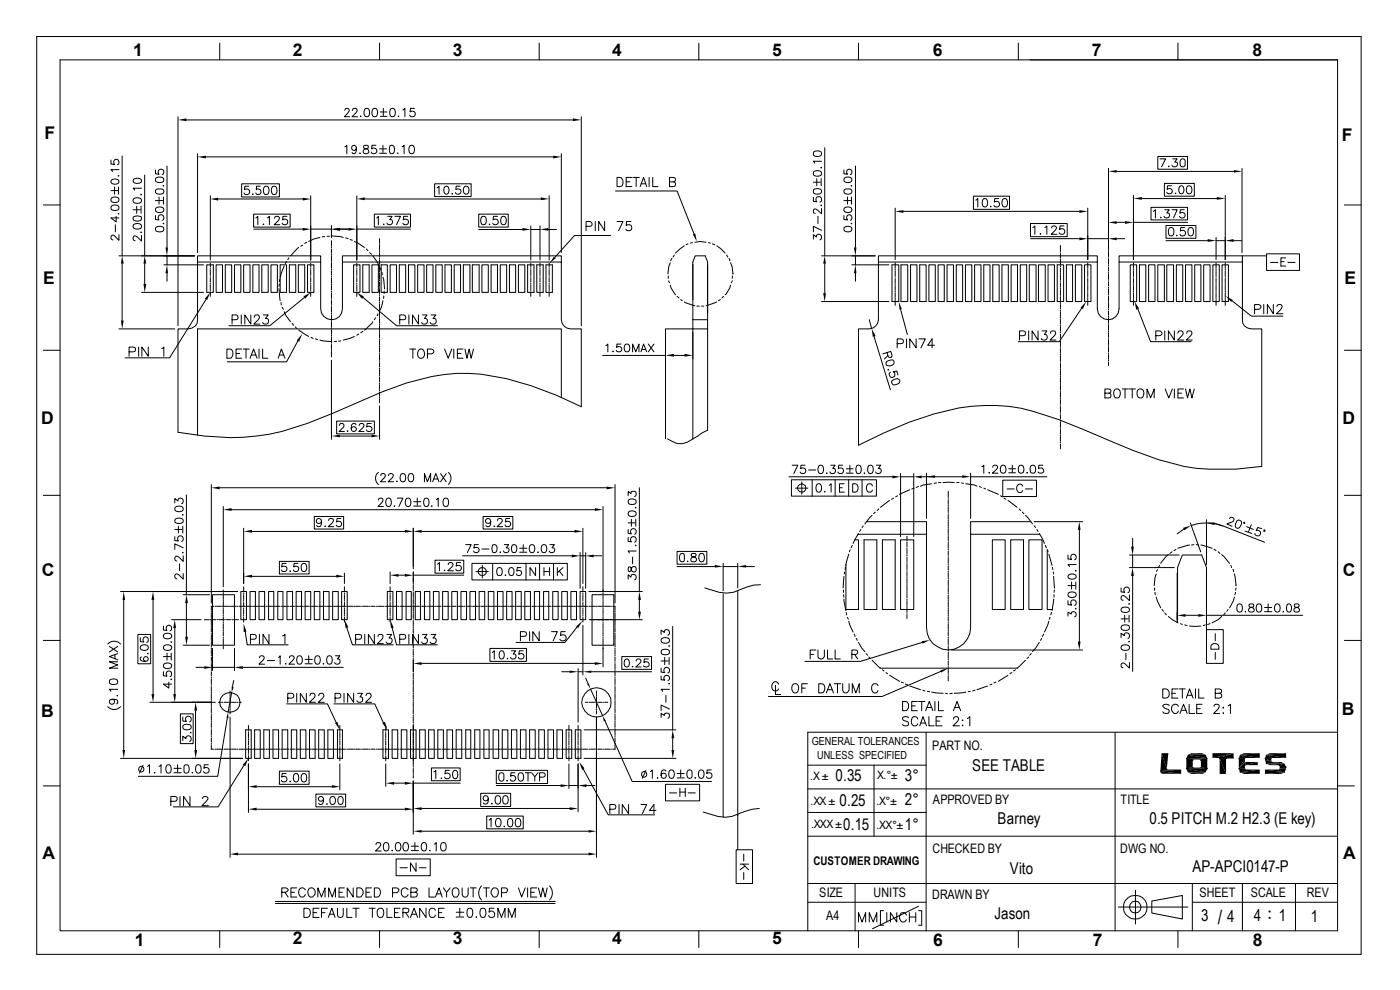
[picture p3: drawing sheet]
<svg xmlns="http://www.w3.org/2000/svg" width="297mm" height="210mm" viewBox="0 0 297 210" stroke-linecap="round" stroke-linejoin="round" font-family="sans-serif">
<defs><g id="words">
<text font-size="4.1" x="258.3" y="195.9">/</text>
<g font-size="3.7">
<text x="28.2" y="11.9">1</text>
<text x="62.1" y="11.9">2</text>
<text x="96.1" y="11.9">3</text>
<text x="129.9" y="11.9">4</text>
<text x="163.8" y="11.9">5</text>
<text x="197.9" y="11.9">6</text>
<text x="231.6" y="11.9">7</text>
<text x="265.7" y="11.9">8</text>
<text x="9.4" y="29.6">F</text>
<text x="284.7" y="29.8">F</text>
<text x="9.2" y="60.3">E</text>
<text x="285.2" y="60.3">E</text>
<text x="8.8" y="89.9">D</text>
<text x="284.8" y="89.9">D</text>
<text x="8.8" y="122.1">C</text>
<text x="284.9" y="122.1">C</text>
<text x="8.7" y="152.1">B</text>
<text x="284.7" y="151.6">B</text>
<text x="9" y="182.2">A</text>
<text x="284.9" y="182.2">A</text>
<text x="28.6" y="200.6">1</text>
<text x="62.1" y="200.2">2</text>
<text x="96.1" y="200.2">3</text>
<text x="129.9" y="200.2">4</text>
<text x="163.8" y="200.2">5</text>
<text x="198" y="200.6">6</text>
<text x="231.9" y="200.6">7</text>
<text x="265.8" y="200.6">8</text>
</g>
<g font-size="3.5">
<text x="177.3" y="165.7">0.35</text>
<text x="192" y="165.7">3°</text>
<text x="206.3" y="163.6">SEE TABLE</text>
<text x="178.1" y="170.9">0.25</text>
<text x="192" y="170.8">2°</text>
<text x="178.9" y="176.1">0.15</text>
<text x="192" y="176.1">1°</text>
<text x="211.6" y="174.9">Barney</text>
<text x="243.8" y="174.8">0.5 PITCH M.2 H2.3 (E key)</text>
<text x="214.3" y="185.3">Vito</text>
<text x="253" y="184.9">AP-APCI0147-P</text>
<text x="211" y="195">Jason</text>
<text x="254.8" y="195.5">3</text>
<text x="260.4" y="195.5">4</text>
<text x="266" y="195.3">4：1</text>
<text x="278.1" y="195.5">1</text>
</g>
<g font-size="2.8">
<text x="197.7" y="159">PART NO.</text>
<text x="197.9" y="170.6">APPROVED BY</text>
<text x="237.7" y="170.6">TITLE</text>
<text x="197.8" y="180.8">CHECKED BY</text>
<text x="237.6" y="180.8">DWG NO.</text>
<text x="173.8" y="190.4">SIZE</text>
<text x="185.3" y="190.4">UNITS</text>
<text x="197.7" y="190.6">DRAWN BY</text>
<text x="254.5" y="190.4">SHEET</text>
<text x="265.4" y="190.4">SCALE</text>
<text x="277.3" y="190.4">REV</text>
<text x="175.3" y="195.2">A4</text>
</g>
<text font-size="2.5" x="172.6" y="183.5">CUSTOMER DRAWING</text>
<g font-size="2.4">
<text x="172.2" y="158.1">GENERAL TOLERANCES</text>
<text x="173.4" y="161">UNLESS SPECIFIED</text>
<text x="171.9" y="165.4">.X ±</text>
<text x="186.1" y="165.3">X.°±</text>
<text x="172" y="170.8">.XX±</text>
<text x="185.9" y="170.7">.X°±</text>
<text x="172" y="175.7">.XXX±</text>
<text x="185.9" y="175.8">.XX°±</text>
</g>
</g></defs>
<g fill="none" stroke="#000" stroke-width=".21">
<path d="M7.8 7.7h281v194.7h-281zM12.7 12.7h271.1v184.7h-271.1zM46.6 9.1v3.6zM80.5 9.1v3.6M114.4 9.1v3.6M148.3 9.1v3.6M182.1 9.1v3.6M216 9.1v3.6M249.9 9.1v3.6M23.5 34v.8l.8 .1a.61 .61 0 0 1 0-1 .61 .61 0 0 1 .9 .2 .61 .61 0 0 1-.3 .9M23.6 38.2a1.13 1.13 0 0 1 1.6 .2v.2a.96 .96 0 0 1-1.7 0zM24.3 39.7v1.5"/>
<path d="M25.1 37.2v.2zM25.1 39.7v1.5M25.2 36h-1.7l.4 .4M25.9 33.1v21.2M28.3 38.1a1.14 1.14 0 0 1 1.7 .2v.1a1.02 1.02 0 0 1-1.8 0zM30 39.9h-1.8l.4 .4M30.7 37.1v17.2M33 36.1v.8l.7 .1a.61 .61 0 0 1 0-1 .61 .61 0 0 1 .9 .2 .61 .61 0 0 1-.2 .8M33.1 37.8a1.14 1.14 0 0 1 1.7 .3v.1a1.02 1.02 0 0 1-1.8 0zM34.7 39.3v.2zM35.4 35.2v17.3M37.8 24.8v44.3"/>
<path d="M39.5 25.4h82M41.9 32.6v21M43.7 33.3h73.6M51.3 39h8v2.8h-8zM52.8 39.5h-.9v.8a.63 .63 0 0 1 .9-.1 .63 .63 0 0 1-.1 1 .63 .63 0 0 1-.9-.3M55.2 39.5h-.8v.8a.59 .59 0 0 1 .8 0 .59 .59 0 0 1-.1 .8 .59 .59 0 0 1-.8-.2M56.1 39.6a.58 .58 0 0 1 .9 .2 .9 .9 0 0 1-.6 1.5 1.14 1.14 0 0 1-.3-1.7zM57.8 39.6a.58 .58 0 0 1 .9 .2 .9 .9 0 0 1-.6 1.5 1.14 1.14 0 0 1-.3-1.7zM73.2 31.2l.4-.4v1.8M73.2 23.4l.2-.4 .6 .2a.55 .55 0 0 1-.2 .7l-.7 .9h1.1M74.8 23.4l.3-.4 .6 .2a.55 .55 0 0 1-.2 .7l-.8 .9h1.2M75.6 31.4a.51 .51 0 0 1-.7 .4 .51 .51 0 0 1-.2-.8 .51 .51 0 0 1 .8 .1 .97 .97 0 0 1-.5 1.5l-.3-.3"/>
<path d="M76.3 32.5h.2zM76.5 24.7h.1zM77.2 30.9a.36 .36 0 0 0 .2 .6 .64 .64 0 0 1 .7 .3 .64 .64 0 0 1 0 .7l-.6 .1a.51 .51 0 0 1-.5-.6 .51 .51 0 0 1 .6-.4l.3-.1a.36 .36 0 0 0 .2-.6zM77.5 23.1a.58 .58 0 0 1 .8 .2 .9 .9 0 0 1-.6 1.5 1.14 1.14 0 0 1-.2-1.7zM79.2 23.1a.58 .58 0 0 1 .8 .2 .9 .9 0 0 1-.6 1.5 1.14 1.14 0 0 1-.2-1.7zM79.8 30.8h-.9l-.1 .8a.63 .63 0 0 1 1 0 .63 .63 0 0 1-.1 .9 .63 .63 0 0 1-1-.2M80.5 31.6h1.5M80.5 32.5h1.5M80.7 23.7h1.4M80.7 24.7h1.4M81.2 30.8v1.5M81.3 23v1.5"/>
<path d="M82.8 30.9a.58 .58 0 0 1 .8 .3 .9 .9 0 0 1-.6 1.4 1.05 1.05 0 0 1-.3-1.4zM82.9 23.1a.58 .58 0 0 1 .9 .2 .9 .9 0 0 1-.6 1.5 1.14 1.14 0 0 1-.3-1.7zM84.3 32.5h.2zM84.5 24.7h.1zM85.3 31.2l.4-.4v1.8M85.5 23.3l.4-.3v1.8M87 30.9a.58 .58 0 0 1 .8 .3 .9 .9 0 0 1-.6 1.4 1.14 1.14 0 0 1-.2-1.7zM87.9 23h-.8l-.1 .7a.63 .63 0 0 1 .9 0 .63 .63 0 0 1-.1 1 .63 .63 0 0 1-.9-.3M92.2 39h7.7v2.7h-7.7zM92.7 39.8l.4-.3v1.7M94.4 39.6l.3-.1a.89 .89 0 0 1 .6 .8 .89 .89 0 0 1-.6 .9 1.06 1.06 0 0 1-.3-1.6zM97.6 39.5h-.8l-.1 .7a.63 .63 0 0 1 .9 0 .63 .63 0 0 1-.1 .9l-.2 .1a.52 .52 0 0 1-.7-.3"/>
<path d="M98.6 39.6a.66 .66 0 0 1 .7 .1 .66 .66 0 0 1 .2 .7l-.1 .5a.55 .55 0 0 1-.5 .3 .55 .55 0 0 1-.5-.3 1.27 1.27 0 0 1 .2-1.3zM119.1 32.6v21M123.3 24.8v44.3M130.9 37.6a1.01 1.01 0 0 1 1.3 1 1.01 1.01 0 0 1-1.3 1zM132.8 38.6h.8M134 37.6h-1.2v2h1.2M134.3 37.6h1.3M135 37.6v2M135.8 39.6l.7-2 .7 2M136 39h.9M137.7 37.6v2M138.5 37.6v2h1.1"/>
<path d="M142 38.6l1.1-.1 .2-.3-.1-.4-.4-.2h-.8v2h.8l.4-.2v-.7l-.4-.1M172.6 38.7h1.4M172.6 36.4a1.14 1.14 0 0 1 1.7 .3v.2a1.14 1.14 0 0 1-1.7 .2zM172.6 32.3a1.14 1.14 0 0 1 1.7 .2v.2a1.14 1.14 0 0 1-1.7 .2zM173.3 37.9v1.5M174.2 35.5v.1zM174.2 37.9v1.5M174.3 34.2h-1.7l.2 .4M175 31.3v23M179 36.1v.8l.8 .1a.6 .6 0 0 1 0-1 .6 .6 0 0 1 .9 .2 .6 .6 0 0 1-.3 .8M179.1 37.8a1.03 1.03 0 0 1 1.6 .3v.1a.95 .95 0 0 1-.8 .6 .95 .95 0 0 1-.9-.6zM180.6 39.4h.1z"/>
<path d="M181.5 35.2v17.3M235.2 35.7v16.1M236.9 36.4h24.9M245.6 33.2h6.3v2.7h-6.3zM246.1 33.7h1.2l-.9 1.7M247 38.9h6.4v2.7h-6.4zM247.9 35.2v.2zM248.5 39.4h-.8l-.1 .8a.61 .61 0 0 1 1-.1 .61 .61 0 0 1-.2 1 .61 .61 0 0 1-.9-.3M248.8 33.7h.9l-.5 .7a.54 .54 0 0 1 .6 .6 .54 .54 0 0 1-.8 .4l-.4-.3M250.3 39.5l.3-.1a.9 .9 0 0 1 .6 .9 .9 .9 0 0 1-.6 .8 1.03 1.03 0 0 1-.3-1.6zM250.6 33.8a.58 .58 0 0 1 .8 .2v1.1a.55 .55 0 0 1-.5 .3 .55 .55 0 0 1-.5-.3 1.33 1.33 0 0 1 .2-1.3zM251.9 39.5a.58 .58 0 0 1 .9 .3 .8 .8 0 0 1 0 .9 .8 .8 0 0 1-.9 .3 1.23 1.23 0 0 1 0-1.5z"/>
<path d="M263.5 35.7v17.9M9.2 43.5h3.5M23.5 40.4h1.5M23.6 43.7a1.06 1.06 0 0 1 1.6 .3v.2a.96 .96 0 0 1-1.7 0zM23.6 42a1.06 1.06 0 0 1 1.6 .3v.2a.96 .96 0 0 1-1.7 0zM24.5 47.7v1.5M24.6 45.9v1.2l-1.1-.9h1.7M25.1 45.3v.1zM25.2 49.8v1.2l-.8-.9a.45 .45 0 0 0-.5-.2 .45 .45 0 0 0-.4 .3l.1 .5 .4 .2M25.2 54.3h16.1M25.9 55.9v12.1M28.2 44.5h1.6"/>
<path d="M28.3 47.7a1.14 1.14 0 0 1 1.7 .2v.2a1.02 1.02 0 0 1-1.8 0zM28.3 46l.7-.2a.9 .9 0 0 1 1 .4v.2a1.02 1.02 0 0 1-1.8 0zM28.3 42.2a1.14 1.14 0 0 1 1.7 .3v.1a1.02 1.02 0 0 1-1.8 0zM29 43.7v1.6M29.9 49.2v.2zM29.9 41.2v.2zM29.9 43.7v1.6M30 50v1.1l-.8-.8a.53 .53 0 0 0-.9-.1l-.1 .5 .5 .4M30.7 55.9v4.3M33 45.7v.9l.7 .1a.63 .63 0 0 1 0-1 .63 .63 0 0 1 1 .1 .63 .63 0 0 1-.3 .9M33 42.5h1.5M33.1 48.3a1.14 1.14 0 0 1 1.7 .2v.2a1.02 1.02 0 0 1-1.8 0z"/>
<path d="M33.1 44.2a1.14 1.14 0 0 1 1.7 .2v.2a1.02 1.02 0 0 1-1.8 0zM33.1 40.3l.2-.2h1.1a.55 .55 0 0 1 .4 .5 .55 .55 0 0 1-.4 .5 .9 .9 0 0 1-1.4-.6zM33.7 41.8v1.5M34.7 47.3v.2zM34.7 41.8v1.5M34.8 56.2h8.4M35.4 54.3v1.9M35.4 58v1.6M41.9 55.6h26.1v9.8a2.31 2.31 0 0 0 2.3 2.4 2.31 2.31 0 0 0 2.3-2.4v-9.8h46.5v12.2a2.03 2.03 0 0 0 1.9 2h2.3v16.5a66.4 66.4 0 0 0-21.2-6.9 36.1 36.1 0 0 0-15.9 1.8l-5.2 1.9-10.5 4.6-5.3 2.1a45.8 45.8 0 0 1-21.9 2.7l-5.5-.8v-21.9h2.2a1.88 1.88 0 0 0 1.9-2zM41.9 55.6v-1.3h26.1v1.3M43.9 56.2h1.4v5.8h-1.4zM44.6 41.5v13.7"/>
<path d="M44.6 55.8v.9M44.6 56.9v.2M44.6 57.3v1M44.6 58.5v.1M44.6 58.9v.9M45.8 56.2h1.4v5.8h-1.4zM46.3 42.2h17.9M47.8 56.2h1.3v5.8h-1.3zM49.7 56.2h1.4v5.8h-1.4zM51.7 56.2h1.3v5.8h-1.3zM53.6 41.1v.2zM53.6 56.2h1.3v5.8h-1.3z"/>
<path d="M53.8 45.4h7.8v2.8h-7.8zM53.8 48.6h10.4M54.3 46.2l.4-.3v1.8M55.5 56.2h1.4v5.8h-1.4zM55.8 47.6h.2zM56.7 46.2l.4-.3v1.8M57.5 56.2h1.3v5.8h-1.3zM58.3 46.3l.3-.4 .6 .2a.55 .55 0 0 1-.2 .7l-.8 .9h1.2M59.4 59.2l-.1 .5M59.4 56.2h1.4v5.8h-1.4zM60.3 56.4l-.9 2.4M60.8 55.5l-.3 .4"/>
<path d="M60.9 45.9h-.9l-.1 .8a.63 .63 0 0 1 1-.1 .63 .63 0 0 1-.1 1 .63 .63 0 0 1-.9-.3M61.3 54.7l-.3 .4M61.4 56.2h1.3v5.8h-1.3zM63.3 56.2h1.3v5.8h-1.3zM63.4 52.5l-1.8 1.8M64.2 52l-.4 .2M65.1 51.4l-.5 .2M65.2 56.2h1.4v5.8h-1.4zM65.9 41.5v13.7M65.9 55.8v.9M65.9 56.9v.2M65.9 57.3v1"/>
<path d="M65.9 58.5v.1M65.9 58.9v.9M65.9 48.6h4.4M67.9 50.4l-1.4 .3-1 .5M68.4 50.2h.5M69.4 50.1h.5M70.3 47.9v2.5M70.3 51.1v1.1M70.3 52.4v.2M70.3 52.8v1M70.3 53.9v.3M70.3 54.4v.9"/>
<path d="M70.3 55.5v.2M70.3 55.8v1.1M70.3 57v.3M70.3 57.4v1M70.3 58.6v.2M70.3 59v1M70.4 50l2.4 .4M72.1 48.6h1.8M72.6 55.6v-1.3h46.5v1.3M73.3 50.5l.5 .1M74.3 50.8l.5 .2M75 56.2h1.4v5.8h-1.4z"/>
<path d="M75.2 51.2l2.1 1.3M75.7 41.5v13.7M75.7 55.8v.9M75.7 56.9v.2M75.7 57.3v1M75.7 58.5v.1M75.7 58.9v.9M75.7 48.6h11.4M77 56.2h1.3v5.8h-1.3zM77.4 42.2h37.3M77.7 52.8l.4 .4M78.4 53.6l.4 .3"/>
<path d="M78.9 56.2h1.4v5.8h-1.4zM79.1 54.3l1 1.4 .3 .7M79.4 45.4h7.7v2.8h-7.7zM79.9 46.2l.4-.3v1.8M80.5 50.6v.9M80.5 51.6v.2M80.5 52v1M80.5 53.2v.2M80.5 53.6v.9M80.5 54.8v.1M80.5 55.1v1M80.5 56.3v.2"/>
<path d="M80.5 56.7v.9M80.5 57.9v.1M80.5 58.2v1M80.5 59.4v.2M80.5 59.8v.9M80.7 56.9l.2 .4M80.9 56.2h1.3v5.8h-1.3zM81 57.8l.1 .5M81.2 58.8l.4 2.4M81.3 47.6h.2zM82.3 45.9h.9l-.5 .7a.59 .59 0 0 1 .4 .9 .59 .59 0 0 1-1-.2M82.8 56.2h1.3v5.8h-1.3z"/>
<path d="M83.8 45.9h1.2l-.9 1.8M84.7 56.2h1.4v5.8h-1.4zM86.5 45.9h-.9v.8a.63 .63 0 0 1 .9-.1 .63 .63 0 0 1-.1 1 .63 .63 0 0 1-.9-.3M86.7 56.2h1.3v5.8h-1.3zM88.6 56.2h1.4v5.8h-1.4zM90.5 56.2h1.4v5.8h-1.4zM92.5 56.2h1.3v5.8h-1.3zM94.4 56.2h1.4v5.8h-1.4zM95.8 41.1h.2zM96.4 56.2h1.3v5.8h-1.3zM98.3 56.2h1.4v5.8h-1.4zM100.2 56.2h1.4v5.8h-1.4z"/>
<path d="M101.6 45.4h6.2v2.8h-6.2zM101.6 48.7h9.2M102.2 46a.58 .58 0 0 1 .9 .2 .9 .9 0 0 1-.6 1.5 1.14 1.14 0 0 1-.3-1.7zM102.2 56.2h1.4v5.8h-1.4zM103.8 47.6h.1zM104.2 56.2h1.3v5.8h-1.3zM105.5 45.9h-.8l-.1 .8a.63 .63 0 0 1 1-.1 .63 .63 0 0 1-.2 1 .63 .63 0 0 1-.9-.3M106.1 56.2h1.4v5.8h-1.4zM106.5 46a.58 .58 0 0 1 .8 .2 .9 .9 0 0 1-.6 1.5 1.14 1.14 0 0 1-.2-1.7zM108.1 56.2h1.3v5.8h-1.3zM110 56.2h1.3v5.8h-1.3zM111.9 56.2h1.4v5.8h-1.4z"/>
<path d="M112.6 47.9v7.3M112.6 55.8v.9M112.6 56.9v.2M112.6 57.3v1M112.6 58.5v.1M112.6 58.9v.9M112.6 48.7h2M113.9 56.2h1.3v5.8h-1.3zM114.6 47.9v7.3M114.6 55.8v.9M114.6 56.9v.2M114.6 57.3v1"/>
<path d="M114.6 58.5v.1M114.6 58.9v.9M115.8 56.2h1.4v5.8h-1.4zM116.3 48.7h1.8M116.5 41.5v13.7M116.5 55.8v.9M116.5 56.9v.2M116.5 57.3v1M116.5 58.5v.1M116.5 58.9v.9M124.3 48h.9a.47 .47 0 0 0 .4-.3 .47 .47 0 0 0-.2-.5l-.2-.2h-.9v1.9M126.3 47v1.9"/>
<path d="M128.3 47v1.9l-1.3-1.9v1.9M129.5 50h-7.6l-4.2 4.6M130.6 40.5h13l3.6 9.1M130.9 47h1.3l-1 1.9M133.9 47h-1l-.1 .8a.68 .68 0 0 1 1.1 0 .68 .68 0 0 1-.1 1 .68 .68 0 0 1-1-.2M141.8 58.5v.6M141.9 59.6l.1 .4M142.2 55.8l-.3 .8-.2 1.5M142.5 54.8l-.2 .5M143 54.1l-.2 .4M145.2 52.2l-1.9 1.5M146 51.7l-.5 .2"/>
<path d="M146.9 51.5l-.4 .1M147.4 51.4l1.2-.2 1.2 .2M150.1 56.2v10.1M150.3 51.5l.4 .1M151.1 51.7l.5 .2M152.1 52.2l1.7 1.5M154.2 54.1l.2 .4M154.6 54.8l.2 .5M155 55.8l.3 .8 .2 1.4M155.3 59.6l-.1 .4M155.4 58.5l-.1 .6M172.6 50.7v-.9l.6 .5a.59 .59 0 0 1 .9-.4 .59 .59 0 0 1-.2 1"/>
<path d="M172.6 41.9v.8l.7 .1a.63 .63 0 0 1 0-.9 .63 .63 0 0 1 .9 .1 .63 .63 0 0 1-.3 .9M172.6 40.3a1.14 1.14 0 0 1 1.7 .2v.2a1.14 1.14 0 0 1-1.7 .2zM173.5 45.9v1.5M174.2 43.5v.1zM174.3 48.9l-1.7-.9v1.2M174.3 44.2v1.1l-.9-.7a.53 .53 0 0 0-.8-.1v.5l.3 .3M174.3 54.3h11.4M175 55.9v6.3M179 45.7v.9l.8 .1a.62 .62 0 0 1-.1-1 .62 .62 0 0 1 1 .1 .62 .62 0 0 1-.3 .9M179 42.5h1.5M179.1 48.3a1.03 1.03 0 0 1 1.6 .2v.2a.95 .95 0 0 1-.8 .5 .95 .95 0 0 1-.9-.5zM179.1 44.2a1.03 1.03 0 0 1 1.6 .2v.2a.95 .95 0 0 1-.8 .5 .95 .95 0 0 1-.9-.5z"/>
<path d="M179.1 40.3l.3-.2h1a.55 .55 0 0 1 .3 .5 .55 .55 0 0 1-.3 .5 .8 .8 0 0 1-1 .1 .8 .8 0 0 1-.3-.9zM179.8 41.8v1.5M180.6 47.3v.2zM180.6 41.8v1.5M180.7 56.2h7.9M181.5 54.3v1.9M181.5 58v1.6M186.4 54.3h46.4v1.3h-46.4zM186.4 55.6v12.2a2.03 2.03 0 0 1-2 2h-2.3v24.6a77.5 77.5 0 0 1 21.4-7.9 37.7 37.7 0 0 1 21 2.5l15.9 6.5 5.3 2a40.6 40.6 0 0 0 16.4 2l5.6-.6v-29.1h-2.2a1.81 1.81 0 0 1-1.9-2v-12.2M189.2 56.2h1.5v7.8h-1.5zM189.9 44.2v10.9M189.9 55.8v1.1"/>
<path d="M189.9 57v.3M189.9 57.4v1.1M189.9 58.6v.2M189.9 59.1v.9M191.1 56.2h1.5v7.8h-1.5zM191.6 44.8h37.4M193.2 56.2h1.3v7.8h-1.3zM195.1 56.2h1.4v7.8h-1.4zM197.1 56.2h1.3v7.8h-1.3zM199 56.2h1.3v7.8h-1.3zM200.9 56.2h1.4v7.8h-1.4zM202.9 56.2h1.3v7.8h-1.3z"/>
<path d="M204.8 56.2h1.4v7.8h-1.4zM206.5 41.6h7.7v2.8h-7.7zM206.8 56.2h1.3v7.8h-1.3zM207 42.5l.4-.4v1.8M208.6 42.2a.53 .53 0 0 1 .8 .3 .9 .9 0 0 1-.5 1.4 1.14 1.14 0 0 1-.3-1.7zM208.7 56.2h1.3v7.8h-1.3zM210.1 43.8h.2zM210.6 56.2h1.4v7.8h-1.4zM211.9 42.1h-.9l-.1 .8a.63 .63 0 0 1 1 0 .63 .63 0 0 1-.1 .9 .63 .63 0 0 1-.9-.2M212.6 56.2h1.3v7.8h-1.3zM212.8 42.2a.58 .58 0 0 1 .9 .3 .9 .9 0 0 1-.6 1.4 1.14 1.14 0 0 1-.3-1.7zM214.5 56.2h1.4v7.8h-1.4z"/>
<path d="M216.5 56.2h1.3v7.8h-1.3zM218.4 56.2h1.4v7.8h-1.4zM218.6 47.4h7.8v2.8h-7.8zM218.6 50.6h10.4M219.1 48.3l.4-.4v1.8M220.3 56.2h1.4v7.8h-1.4zM220.6 49.6h.2zM221.7 48.3l.4-.4v1.8M222.3 56.2h1.4v7.8h-1.4zM223.1 48.3l.3-.4 .6 .2a.55 .55 0 0 1-.1 .8l-.9 .8h1.2M224.3 56.2h1.3v7.8h-1.3zM225 52.1v1.1"/>
<path d="M225 53.3v.2M225 53.8v.9M225 54.9v.2M225 55.2v1.1M225 56.4v.2M225 56.9v.9M225 58v.2M225 58.4v1M225 59.6v.1M225 60v.9M225.7 47.9h-.8l-.1 .8a.63 .63 0 0 1 .9 0 .63 .63 0 0 1-.1 .9 .63 .63 0 0 1-.9-.2M226.2 56.2h1.3v7.8h-1.3z"/>
<path d="M228.1 56.2h1.4v7.8h-1.4zM230.1 56.2h1.3v7.8h-1.3zM230.8 44.2v10.9M230.8 55.8v1.1M230.8 57v.3M230.8 57.4v1.1M230.8 58.6v.2M230.8 59.1v.9M230.8 50.6h4.4M232.8 55.6v9.8a2.31 2.31 0 0 0 2.3 2.4 2.31 2.31 0 0 0 2.3-2.4v-9.8M235.2 51.9v1M235.2 53.1v.2"/>
<path d="M235.2 53.5v.9M235.2 54.7v.1M235.2 55v1M235.2 56.2v.1M235.2 56.6v.9M235.2 57.8v.2M235.2 58.1v1M235.2 59.3v.2M235.2 59.7v1M236.9 47.2h1.8M236.9 50.6h1.7M237.4 54.3h26.2v1.3h-26.2z"/>
<path d="M239.8 56.2h1.3v7.8h-1.3zM240.5 41.4v13.7M240.5 55.8v1.1M240.5 57v.3M240.5 57.4v1.1M240.5 58.6v.2M240.5 59.1v.9M240.5 47.2h11.4M241.7 56.2h1.4v7.8h-1.4zM242.2 42.1h15.9M243.7 56.2h1.3v7.8h-1.3zM244.2 44h7.7v2.7h-7.7z"/>
<path d="M244.7 44.8l.4-.3v1.7M245.6 56.2h1.4v7.8h-1.4zM246.2 46.1h.1zM247.1 44.5h.9l-.5 .7a.58 .58 0 0 1 .6 .8 .58 .58 0 0 1-1 .1l-.2-.2M247.4 47.8h6.3v2.7h-6.3zM247.4 51.1h8.8M247.5 56.2h1.5v7.8h-1.5zM248.1 48.3a.58 .58 0 0 1 .9 .3 .9 .9 0 0 1-.6 1.4 1.14 1.14 0 0 1-.3-1.7zM248.6 44.5h1.1l-.7 1.7M249.3 41h.2zM249.6 56.2h1.3v7.8h-1.3zM249.6 50h.1z"/>
<path d="M251.2 44.5h-.8l-.1 .8a.62 .62 0 0 1 1-.1 .62 .62 0 0 1-.2 1 .62 .62 0 0 1-.9-.3M251.3 48.3h-.8l-.1 .7a.63 .63 0 0 1 1 0 .63 .63 0 0 1-.2 .9 .63 .63 0 0 1-.9-.2M251.5 56.2h1.4v7.8h-1.4zM252.3 48.3a.58 .58 0 0 1 .8 .3 .9 .9 0 0 1-.6 1.4 1.14 1.14 0 0 1-.2-1.7zM253.4 56.2h1.4v7.8h-1.4zM255.4 56.2h1.3v7.8h-1.3zM257.3 56.2h1.4v7.8h-1.4zM258 50.4v4.7M258 55.8v1.1M258 57v.3M258 57.4v1.1M258 58.6v.2"/>
<path d="M258 59.1v.9M258 51.1h1.9M259.2 56.2h1.4v7.8h-1.4zM259.9 41.4v13.7M259.9 55.8v1.1M259.9 57v.3M259.9 57.4v1.1M259.9 58.6v.2M259.9 59.1v.9M261.7 51.1h1.7M263.6 54.3h5.1M268.7 53.8h7v3.6h-7z"/>
<path d="M269.5 55.7h1.6M271.7 55.5h.7M272.8 54.7h-1.1v1.7h1.1M273.2 55.7h1.5M285.2 43.5h3.6M9.2 74.3h3.5M25.2 69.8h11.9M27.4 74.6l1.2-.1 .1-.3v-.4l-.5-.2h-.8v2M29.4 73.6v2M30 62h13.2M31.5 73.6v2l-1.4-2v2M34.3 74l.5-.4v2"/>
<path d="M43.7 63.5l-7.7 12.4h-9.5M44.6 60.1v.1M44.6 60.4v1M44.6 61.6v.2M44.6 62v.9M48.1 74h.7a1.06 1.06 0 0 1 .6 1 1.06 1.06 0 0 1-.6 1h-.7zM49.2 67.8h.9a.51 .51 0 0 0 .4-.5 .51 .51 0 0 0-.4-.5h-.9v1.9M50.1 75h.7M51.2 66.8v1.9M51.3 74h-1.2v2h1.2M51.6 74h1.3M52.2 74v2"/>
<path d="M53 76l.8-2 .7 2M53.2 66.8v1.9l-1.3-1.9v1.9M53.4 75.3h.9M53.9 67.3l.4-.5h.4l.2 .3a.55 .55 0 0 1-.1 .7l-1 .9h1.3M54.9 74v2M55.7 74v2h1.1M55.9 66.8h1l-.6 .8a.62 .62 0 0 1 .7 .7 .62 .62 0 0 1-.9 .4l-.4-.3M59 76l.7-2 .8 2M59.2 61.3l.2 2.5M59.3 60.2l-.1 .5M59.3 75.3h.9M59.6 64.2l.1 .5"/>
<path d="M59.9 65.2l.2 .4M60.3 66.1l.3 .8 1 1.3M62 68.6l.3 .4M62.7 69.3l.2 .4M63.2 72.3l-2.4 4.5h-12.6M63.4 70l2.1 1.4M64.6 63.1l-7.4 6h-8.6M65.9 60.1v.1M65.9 60.4v1M65.9 61.6v.2M65.9 62v.9M66 71.5l.4 .3"/>
<path d="M66.9 71.9l.5 .2M67.9 72.1l2.5 .4M70.3 60.2v.2M70.3 60.6v.9M70.3 61.8v.1M70.3 62.1v1M70.3 63.3v.2M70.3 63.7v.9M70.3 64.9v.1M70.3 65.2v1M70.3 66.4v.1M70.3 66.8v.9"/>
<path d="M70.3 68v.2M70.3 68.3v1M70.3 69.5v.2M70.3 69.9v1M70.3 71v.3M70.3 71.5v1M70.3 72.6v.2M70.3 73.1v.9M70.3 74.1v.3M70.3 74.5v1.2M70.3 76.4v16.8M71.4 72.4l-.5 .1"/>
<path d="M72.3 72.3l-.5 .1M75.2 71.4l-2.4 .7M75.7 60.1v.1M75.7 60.4v1M75.7 61.6v.2M75.7 62v.9M76.1 70.9l-.4 .2M77 70.3l-.5 .3M77 63.1l7.1 6h8.7M79.1 68.2l-.1 .3-1.7 1.5M79.7 67.4l-.3 .4M80.2 66.5l-.2 .5"/>
<path d="M80.5 61v.2M80.5 61.3v1.1M80.5 62.5v.2M80.5 62.9v1M80.5 64.1v.2M80.5 64.4v1M80.5 65.6v.2M80.5 66v1M80.5 67.1v.3M80.5 67.6v1M80.5 68.7v.2M80.5 69.1v1"/>
<path d="M80.5 70.3v.2M80.5 70.7v.9M80.5 71.9v.2M80.5 72.2v1M80.5 73.4v.2M80.5 73.8v.9M80.5 75v.1M80.5 75.3v1M80.5 76.5v.2M80.5 76.9v1M80.5 78.1v.2M80.5 78.4v1.1"/>
<path d="M80.5 79.6v.2M81.2 63.8l-.3 1.3-.5 1M81.4 62.8l-.1 .5M81.5 61.8v.5M84.8 67.8h.8a.51 .51 0 0 0 .5-.5 .51 .51 0 0 0-.5-.5h-.8v1.9M86.7 66.8v1.9M86.9 74h1.3M87.6 74v2M88.8 66.8v1.9l-1.3-1.9v1.9M88.9 74.1a.93 .93 0 0 1 1.1 .4 .93 .93 0 0 1 0 1.1l-.5 .4a1.02 1.02 0 0 1-1-.7 1.02 1.02 0 0 1 .4-1.2zM89.6 66.8h1l-.6 .8a.63 .63 0 0 1 .6 1 .63 .63 0 0 1-1.1-.2M90.7 75.1h.8l.5-.4a.6 .6 0 0 0-.5-.7h-.8v2"/>
<path d="M91.4 66.8h1.1l-.6 .8a.62 .62 0 0 1 .6 .7 .62 .62 0 0 1-.8 .4l-.4-.3M94.3 74l.8 2 .7-2M96.3 74v2M97 75h.8M98.2 74h-1.2v2h1.2M98.6 74l.5 2 .4-2 .4 2 .6-2M112.6 60.1v.1M112.6 60.4v1M112.6 61.6v.2M112.6 62v.9M114.6 60.1v.1M114.6 60.4v1"/>
<path d="M114.6 61.6v.2M114.6 62v.9M116.5 60.1v.1M116.5 60.4v1M116.5 61.6v.2M116.5 62v.9M127.8 75.4h13.4M128.5 73.3l.4-.3v1.6M130 74.5h.1zM131.7 73h-.8l-.1 .7a.62 .62 0 0 1 1 0 .62 .62 0 0 1-.2 .9 .62 .62 0 0 1-.9-.3M132.7 73.1a.58 .58 0 0 1 .8 .2 .78 .78 0 0 1 .1 1 .78 .78 0 0 1-.9 .2 1.17 1.17 0 0 1 0-1.4zM134.2 74.6v-1.6l.7 1.6 .7-1.6v1.6"/>
<path d="M136 74.6l.5-1.6 .7 1.6M136.2 74.1h.7M137.5 73l1.2 1.6M138.7 73l-1.2 1.6M141.2 70.4v5.7M142.2 60.5l.2 .6 .9 1.4M143 75.4h2.2M143.6 62.9l.5 .3M144.4 63.5l.3 .3M145.2 64.1l2.2 .8M147 67.8h3.1v2M147 70.4v5.7"/>
<path d="M147.8 64.9h.5M148.8 64.9h.5M150.1 69.8h-3.1v23.4M150.1 67.8v-12.2l-.5-1.3h-2.1l-.5 1.3v14.2h-5.8v23.3M150.1 69.8v21.5l-1.1 .5-3.1 2-1.1 .3h-1.1l-2.1-1M152.1 64.1l-2.3 .8M152.8 63.5l-.4 .3M153.5 62.9l-.3 .3M155 60.5l-.2 .6-1 1.4M174.3 64h14.3M184.4 67.8l.5 1.9M185.4 71.4l3.5 11.3"/>
<path d="M188.1 76.7l1.1-.4 .5 .4a.99 .99 0 0 1-.7 .9 .99 .99 0 0 1-1-.3zM188.2 74.8l.2 .8 .2 .2h.5l.1-.5-.2-.8-1.7 .6M188.4 78.4l.1 .1zM188.4 75.4l-.8 .8M188.9 79a.61 .61 0 0 0 0 1 .61 .61 0 0 0 .9-.4v-.5l-.3-.2 .7-.2 .3 .8M189.9 60.2v.2M189.9 60.6v1M189.9 61.8v.1M189.9 62.1v1M189.9 63.3v.2M189.9 63.7v1.1M190.3 72.9l1.2-.1 .1-.2v-.5l-.5-.2h-.8v1.9"/>
<path d="M191.1 65.6l1.4 5.4M192.3 71.9v1.9M194.4 71.9v1.9l-1.4-1.9v1.9M194.9 71.9h1.4l-.9 1.9M198.2 73.2h-1.4l.9-1.3v1.9M216.3 71.2h.8a.51 .51 0 0 0 .5-.5 .51 .51 0 0 0-.5-.5h-.8v1.9M218.2 70.2v1.9M220.2 70.2v1.9l-1.3-1.9v1.9M221.1 70.2h1l-.5 .8a.64 .64 0 0 1 .4 1 .64 .64 0 0 1-1.1-.2M222.8 70.7l.2-.4a.64 .64 0 0 1 .9 .1 .64 .64 0 0 1-.2 .8l-.9 .9h1.2M225 61.1v.2M225 61.5v1"/>
<path d="M225 62.7v.2M225 63v1.1M225 64.2v.2M225 64.6v.9M225 65.8v.2M225 66.1v1M225 67.3v.2M225 67.7v1M225 68.9v.2M225 69.3v1M225 70.4v.2M225 70.9v.9"/>
<path d="M225 72.1v.1M225 72.4v1M225 73.5v.2M225 74v.9M225 75.1v.2M225 75.5v1M225 76.7v.1M225 77.1v.9M225 78.2v.2M225 78.6v1M225 79.8v.2M229.5 65.4l-4.8 7.1h-8.7"/>
<path d="M230.8 60.2v.2M230.8 60.6v1M230.8 61.8v.1M230.8 62.1v1M230.8 63.3v.2M230.8 63.7v1.1M235.2 60.9v.2M235.2 61.3v1M235.2 62.4v.2M235.2 62.9v.9M235.2 64v.2M235.2 64.3v1.1"/>
<path d="M235.2 65.5v.2M235.2 66v.9M235.2 67.1v.2M235.2 67.5v1M235.2 68.7v.1M235.2 69v1M235.2 70.2v.2M235.2 70.6v.9M235.2 71.8v.2M235.2 72.1v1.1M235.2 73.3v.2M235.2 73.7v.9"/>
<path d="M235.2 74.9v.2M235.2 75.2v1M235.2 76.4v.2M235.2 76.8v.7M240.5 60.2v.2M240.5 60.6v1M240.5 61.8v.1M240.5 62.1v1M240.5 63.3v.2M240.5 63.7v1.1M241.4 65.5l2.7 7h8.6M245.2 71.2h.8l.5-.3a.6 .6 0 0 0-.5-.7h-.8v1.9"/>
<path d="M247.1 70.2v1.9M249.1 70.2v1.9l-1.2-1.9v1.9M249.9 70.7l.2-.4a.64 .64 0 0 1 .8 .1 .64 .64 0 0 1-.2 .8l-.9 .9h1.4M251.8 70.7l.1-.4a.64 .64 0 0 1 .9 .1 .64 .64 0 0 1-.2 .8l-.9 .9h1.2M258 60.2v.2M258 60.6v1M258 61.8v.1M258 62.1v1M258 63.3v.2M258 63.7v1.1M259.9 60.2v.2M259.9 60.6v1"/>
<path d="M259.9 61.8v.1M259.9 62.1v1M259.9 63.3v.2M259.9 63.7v1.1M261.4 63.8l4.1 3.3h6.7M266.1 65.6l1.2-.1a.49 .49 0 0 0 .2-.5 .49 .49 0 0 0-.5-.4h-.9v1.9M268.1 64.6v1.9M270.1 64.6v1.9l-1.2-1.9v1.9M270.9 65a.56 .56 0 0 1 .6-.4 .56 .56 0 0 1 .5 .5l-.3 .5-.9 .9h1.4M285.2 74.3h3.6M71.4 89.3h8v2.7h-8zM72 90.3l.3-.5 .6 .2a.55 .55 0 0 1-.2 .8l-.8 .7h1.2"/>
<path d="M72.1 92.5h6.7M73.7 91.4h.1zM75.5 90.1a.52 .52 0 0 0-.7-.2 .96 .96 0 0 0 .3 1.6 .54 .54 0 0 0 .5-.5 .54 .54 0 0 0-.5-.5 .54 .54 0 0 0-.6 .4M76.2 90.3l.3-.5 .6 .2a.55 .55 0 0 1-.1 .8l-.9 .7h1.1M78.7 89.8h-.8l-.1 .8a.61 .61 0 0 1 1 0 .61 .61 0 0 1-.2 .9 .61 .61 0 0 1-.9-.3M80.5 80.1v.9M80.5 81.2v.2M80.5 81.6v1M80.5 82.8v.1M80.5 83.1v1M80.5 84.2v.3M80.5 84.7v.7"/>
<path d="M80.5 86.1v7.1M119.1 84.3v-14.5h-77.2v22.5M168.1 98.7h1.1l-.8 1.8M170.8 98.7h-.9l-.1 .7a.63 .63 0 0 1 1 0 .63 .63 0 0 1-.1 1 .63 .63 0 0 1-.9-.3M171.5 99.7h1.5M173.8 98.8a.58 .58 0 0 1 .8 .2 .9 .9 0 0 1-.6 1.5 1.14 1.14 0 0 1-.2-1.7zM176.2 98.7h1l-.5 .7a.59 .59 0 0 1 .4 .9 .59 .59 0 0 1-1-.2M178.8 98.7h-.9l-.1 .7a.63 .63 0 0 1 1 0 .63 .63 0 0 1-.1 1 .63 .63 0 0 1-.9-.3M179.5 99.4h1.5M180.3 98.7v1.5M181.8 98.8a.58 .58 0 0 1 .8 .2 .9 .9 0 0 1-.6 1.5 1 1 0 0 1-.3-1.5zM184.3 98.8a.58 .58 0 0 1 .9 .2 .9 .9 0 0 1-.6 1.5 1.14 1.14 0 0 1-.3-1.7z"/>
<path d="M185.9 98.7h1l-.5 .7a.59 .59 0 0 1 .4 .9 .59 .59 0 0 1-1-.2M189.1 80.9l.3-.3a1.27 1.27 0 0 1 1.3-.1l.2 .3a1.16 1.16 0 0 1-1.5 .8zM208.3 99l.4-.3v1.7M210.6 99.1l.3-.4 .6 .1a.55 .55 0 0 1-.1 .8l-.9 .8h1.2M212.5 98.8a.58 .58 0 0 1 .8 .2 1.02 1.02 0 0 1-.4 1.4l-.4-.1a1.23 1.23 0 0 1 0-1.5zM214 99.4h1.4M214.8 98.7v1.5M216.3 98.8a.58 .58 0 0 1 .8 .2 1.02 1.02 0 0 1-.4 1.4l-.4-.1a1.23 1.23 0 0 1 0-1.5zM218.8 98.8a.58 .58 0 0 1 .8 .2 1.02 1.02 0 0 1-.4 1.4l-.4-.1a1.23 1.23 0 0 1 0-1.5zM221.2 98.7h-.8l-.1 .7a.63 .63 0 0 1 1 0 .63 .63 0 0 1-.2 1 .63 .63 0 0 1-.9-.3M225 80.1v1.1M225 81.3v.3"/>
<path d="M225 81.7v1M225 82.9v.2M225 83.2v1M225 84.4v.3M225 84.8v1M225 86v.2M225 86.4v1M225 87.5v.2M225 88v.9M225 89.2v.1M225 89.5v1M225 90.7v.1"/>
<path d="M225 91.1v.9M225 92.2v.2M225 92.6v1M225 93.8v.1M225 94.2v1M234.4 83.4l1.1-.1 .2-.3-.1-.3-.4-.2h-.8v1.9h.8l.4-.2 .1-.5-.5-.3M236.6 82.6a.86 .86 0 0 1 1 .3 .86 .86 0 0 1 0 1l-.3 .4-.6 .1a1.25 1.25 0 0 1-.1-1.8zM238.1 82.5h1.3M238.7 82.5v1.9M239.5 82.5h1.4M240.2 82.5v1.9M241.4 82.8a.78 .78 0 0 1 1-.2 .78 .78 0 0 1 .3 1.1 .72 .72 0 0 1-.8 .7 .72 .72 0 0 1-.7-.7z"/>
<path d="M243.3 84.4v-1.9l.8 1.9 .8-1.9v1.9M247.2 82.5l.7 1.9 .8-1.9M249.1 82.5v1.9M249.9 83.4h.8M251.1 82.5h-1.2v1.9h1.2M251.5 82.5l.4 1.9 .5-1.9 .5 1.9 .5-1.9M9.2 105.1h3.5M37.1 113.8v.9l.7 .1a.63 .63 0 0 1 0-1 .63 .63 0 0 1 1 .1 .63 .63 0 0 1-.3 1M37.1 106.7v-1l.7 .6a.59 .59 0 0 1 .9-.5 .59 .59 0 0 1-.2 1M37.1 112.3h1.5M37.2 110.2a1.14 1.14 0 0 1 1.7 .2v.2a1 1 0 0 1-1.5 .4 .53 .53 0 0 1-.2-.8zM37.2 107.6a1.14 1.14 0 0 1 1.7 .3v.1a1.02 1.02 0 0 1-1.8 0z"/>
<path d="M37.8 111.6v1.5M38.1 119.6v1.5M38.8 117.1v.2zM38.8 109.1v.2zM38.8 111.6v1.5M38.9 117.9v1.2l-.9-.9a.53 .53 0 0 0-.8 0l-.1 .5 .4 .3M38.9 116.2l-1.8-.8v1.1M39.5 105v21.2M44.8 102.8v25.1M46.6 103.5h82.1M47.4 107.4v17.1M49.1 108.1h77.1"/>
<path d="M51.7 112.1v11.7M53.5 112.7h32.4M59.3 119.1h6.3v2.7h-6.3zM60.7 119.5h-.8l-.1 .8a.62 .62 0 0 1 .9-.1 .62 .62 0 0 1-.1 1 .62 .62 0 0 1-.9-.3M63.2 119.5h-.8l-.1 .8a.6 .6 0 0 1 .9 0 .6 .6 0 0 1-.1 .9 .6 .6 0 0 1-.9-.3M64.1 119.6a.58 .58 0 0 1 .9 .2 .82 .82 0 0 1 0 1 .82 .82 0 0 1-.9 .4 1.32 1.32 0 0 1 0-1.6zM66.7 109.6h6.2v2.6h-6.2zM68.2 110.6a.55 .55 0 0 1-.8 .4 .55 .55 0 0 1-.2-.8 .55 .55 0 0 1 .9 0 .92 .92 0 0 1-.6 1.5l-.3-.2M68.9 111.6h.1zM69.7 110.4l.4-.4 .6 .2a.55 .55 0 0 1-.2 .7l-.9 .8h1.2M72.3 110h-.8l-.1 .7a.6 .6 0 0 1 .9 0 .6 .6 0 0 1-.1 .9 .6 .6 0 0 1-.9-.2M80.3 106.1l.3-.4h.5l.1 .3-.2 .6-.8 .8h1.1"/>
<path d="M80.3 100.2a1.68 1.68 0 0 0 0 2.6M80.8 100.9l.3-.4 .6 .1a.55 .55 0 0 1-.2 .8l-.8 .8h1.1M82.1 105.7a.58 .58 0 0 1 .8 .3 .9 .9 0 0 1-.6 1.4 1.14 1.14 0 0 1-.2-1.7zM82.4 100.9l.4-.4 .6 .1a.55 .55 0 0 1-.2 .8l-.9 .8h1.2M83.6 107.4h.2zM84.1 102.1h.2zM84.3 105.7h1.2l-.9 1.7M85.1 100.5a.58 .58 0 0 1 .9 .3 .82 .82 0 0 1 0 1 .82 .82 0 0 1-.9 .3 1.3 1.3 0 0 1 0-1.6zM86.2 105.7a.58 .58 0 0 1 .9 .3 .9 .9 0 0 1-.6 1.4 1.14 1.14 0 0 1-.3-1.7zM86.8 100.5a.58 .58 0 0 1 .9 .3 .82 .82 0 0 1 0 1 .82 .82 0 0 1-.9 .3 1.3 1.3 0 0 1 0-1.6zM87.7 112.1v8.5M87.8 106.4h1.5"/>
<path d="M87.8 107.4h1.5M88.5 105.7v1.5M89.5 112.7h32.4M90 102.2v-1.7l.7 1.7 .7-1.7v1.7M90.1 105.7a.54 .54 0 0 1 .8 .3 .9 .9 0 0 1-.5 1.4 1.14 1.14 0 0 1-.3-1.7zM91.5 107.4h.2zM91.8 102.2l.7-1.7 .6 1.7M92 101.6h.9M92.3 118.8h6.1v2.8h-6.1zM92.5 106l.5-.3v1.7M92.8 119.7l.4-.4v1.8M93.5 100.5l1.2 1.7"/>
<path d="M94.2 105.7a.58 .58 0 0 1 .9 .3 .9 .9 0 0 1-.6 1.4 1.14 1.14 0 0 1-.3-1.7zM94.7 100.5l-1.2 1.7M95.1 119.8l.3-.5 .6 .2a.55 .55 0 0 1-.2 .8l-.8 .8h1.2M95.2 100.2a1.87 1.87 0 0 1 0 2.6M97.7 119.3h-.8l-.1 .8a.62 .62 0 0 1 .9 0 .62 .62 0 0 1-.1 .9 .62 .62 0 0 1-.9-.3M98.1 117.9h23.2M98.8 115.5h1.1l-.8 1.7M100.1 119.5h20.3v3.5h-20.3zM101.5 115.5h-.9l-.1 .8a.61 .61 0 0 1 1-.1 .61 .61 0 0 1-.1 1 .61 .61 0 0 1-.9-.3M102.2 116.5h1.6M102.3 119.9v2.7M102.5 109.6h6.3v2.6h-6.3z"/>
<path d="M104.1 110.6a.55 .55 0 0 1-.8 .4 .55 .55 0 0 1-.2-.8 .55 .55 0 0 1 .9 0 .92 .92 0 0 1-.6 1.5l-.3-.2M104.5 115.6a.58 .58 0 0 1 .9 .3 .8 .8 0 0 1 0 .9 .8 .8 0 0 1-.9 .3l-.1-.6zM104.5 119.5v3.5M104.8 111.6h.1zM105.5 110.4l.4-.4 .6 .2a.55 .55 0 0 1-.2 .7l-.8 .8h1.1M106 117.1h.2zM107 115.5h.9l-.5 .7a.54 .54 0 0 1 .6 .6 .54 .54 0 0 1-.8 .4l-.4-.3M108.2 110h-.9l-.1 .7a.62 .62 0 0 1 1 0 .62 .62 0 0 1-.1 1 .62 .62 0 0 1-1-.3M108.7 115.6a.58 .58 0 0 1 .9 .3 .8 .8 0 0 1 0 .9 .8 .8 0 0 1-.9 .3l-.2-.6zM110.2 116.3h1.6M110.2 117.1h1.6M111 115.5v1.5"/>
<path d="M111.6 119.5v3.5M112.5 115.6a.58 .58 0 0 1 .9 .3 .8 .8 0 0 1 0 .9 .8 .8 0 0 1-.9 .3 1.26 1.26 0 0 1 0-1.5zM114 117.1h.2zM114.5 119.5v3.5M115.1 115.6a.58 .58 0 0 1 .8 .3 .8 .8 0 0 1 .1 .9 .8 .8 0 0 1-.9 .3 1.26 1.26 0 0 1 0-1.5zM116.7 115.5h.9l-.5 .7a.54 .54 0 0 1 .6 .6 .54 .54 0 0 1-.8 .4l-.4-.3M117.4 119.5v3.5M123.1 117.2v7.6M123.1 117.9h1.1M123.7 112.1v11.7M124.2 117.2v7.6M125.9 117.9h1.8"/>
<path d="M127.9 107.4v18.2M130.5 102.8v25.1M133.3 114v.9h.6a.63 .63 0 0 1 0-.9 .63 .63 0 0 1 1 .1 .63 .63 0 0 1-.3 .9M133.3 112.3v.9h.6a.63 .63 0 0 1 0-.9 .63 .63 0 0 1 1 .1 .63 .63 0 0 1-.3 .9M133.3 105.2v-1l.6 .5 .1-.5h.7a.64 .64 0 0 1-.1 1.1M133.3 110.9h1.4M133.3 108.6a1.06 1.06 0 0 1 1.7 .3v.2a.96 .96 0 0 1-1.7 0zM133.3 106.1a1.06 1.06 0 0 1 1.7 .2v.2a.96 .96 0 0 1-1.7 0zM133.9 110.2v1.4M134.2 118.2v1.4M134.9 115.6v.2zM134.9 107.6v.2z"/>
<path d="M134.9 110.2v1.4M135 116.9h-1.7l.2 .4M135.6 103.5v22M143.6 117h6.3v2.7h-6.3zM144.4 117.5a.48 .48 0 0 1 .8 .2v.5a.82 .82 0 0 1-.4 1h-.1a1.14 1.14 0 0 1-.3-1.7zM145.8 119.1h.2zM146.7 117.5a.36 .36 0 0 0 .2 .6 .64 .64 0 0 1 .7 .2 .64 .64 0 0 1 0 .8l-.6 .1a.51 .51 0 0 1-.5-.6 .51 .51 0 0 1 .6-.4l.3-.1a.36 .36 0 0 0 .2-.6zM148.5 117.5a.58 .58 0 0 1 .9 .2 .9 .9 0 0 1-.6 1.5 1.14 1.14 0 0 1-.3-1.7zM153.4 119.5v5.8M156.5 119.5v5.2M167.4 101.1h21.9M167.9 101.8h18v3.4h-18z"/>
<path d="M168.7 103.5h2.7M170.1 102.2v2.6M172.3 101.8v3.4M173.4 102.7a.58 .58 0 0 1 .8 .3 .9 .9 0 0 1-.6 1.4 1.14 1.14 0 0 1-.2-1.7zM174.9 104.3h.1zM175.3 100.4h.2zM175.9 103l.4-.4v1.8M177.2 101.8v3.4M178.1 103.5h.6M179.1 102.6h-1v1.8h1M179.5 100.4h1.5M180 117.6l-.5 2.3"/>
<path d="M180 101.8v3.4M180.4 116.6l-.2 .5M180.8 115.7l-.2 .5M180.9 102.6h.6a.98 .98 0 0 1 .6 .9 .98 .98 0 0 1-.6 .9h-.6zM181.3 114.5h.8v14.8h-2.6v-9.5M181.9 113.3h14.7v19.8a4.7 4.7 0 0 0 4.6 4.8 4.7 4.7 0 0 0 4.7-4.8v-19.8h14.7M182.1 113.2l-1.1 2.1M182.6 112.3l-.2 .4M182.9 101.8v3.4M183.1 111.5l-.2 .4M183.3 100.4h.2zM183.3 114.5h2.7v14.8h-2.7z"/>
<path d="M183.8 110.7h12.8v2.6M185 109.3l-1.5 1.8M185.1 103a.65 .65 0 0 0-.8-.4 .65 .65 0 0 0-.5 .7v.4a.65 .65 0 0 0 .5 .7 .65 .65 0 0 0 .8-.4M185.7 108.6l-.4 .4M186.4 107.9l-.3 .4M187.2 114.5h2.7v14.8h-2.7zM188.7 106.2l-1.9 1.4M189.6 105.7l-.5 .2M190.4 105.2l-.4 .2M191.1 114.5h2.7v14.8h-2.7zM191.1 100.5v13.3M191.1 101.1h2.7"/>
<path d="M192.4 113.7v.7M192.4 114.6v.2M192.4 115v1M192.4 116.2v.2M192.4 116.5v1.1M192.4 117.7v.2M192.4 118.2v.9M192.4 119.3v.2M192.4 119.7v.9M193 103.9l-2.2 1M193.8 100.5v13.3M193.9 103.5l-.5 .2"/>
<path d="M194.9 103.2l-.5 .2M195.5 101.1h1.8M196.6 100.4v9.6M197.7 102.6l-1.8 .3-.6 .2M198.3 101.1h5.8M198.7 102.4l-.5 .1M199.1 102.4h.5M200.1 102.4h2.3M201.2 104.2v1.2M201.2 105.6v.1M201.2 106v.9M201.2 107.1v.3"/>
<path d="M201.2 107.5v1M201.2 108.7v.2M201.2 109.1v1M201.2 110.2v.3M201.2 110.7v.9M201.2 111.8v.2M201.2 112.1v1.1M201.2 113.3v.3M201.2 113.7v1M201.2 114.9v.2M201.2 115.3v1M201.2 116.5v.1"/>
<path d="M201.2 116.9v.9M201.2 118.1v.1M201.2 118.4v1M201.2 119.6v.2M202.9 102.4h.6M204 102.4l.4 .1M204.9 102.6l1.8 .3 .6 .2M205.9 101.1h16.2M205.9 100.4v9.6M207.8 103.2l.4 .2M208.7 103.5l.4 .2M209.5 103.9l2.3 1"/>
<path d="M209.8 100.3h.1zM210.5 114.5h2.7v14.8h-2.7zM212.2 105.2l.4 .2M212.7 101.9h7.2v3.4h-7.2zM213 105.7l.4 .2M213.7 103.7h1.5M213.8 106.2l2 1.4M214 100.3h1.4M214.4 114.5h2.7v14.8h-2.7zM216.2 107.9l.3 .4M216.9 108.6l.3 .4M217 103.1a.65 .65 0 0 0-.8-.4 .65 .65 0 0 0-.5 .7v.4a.65 .65 0 0 0 .5 .7 .65 .65 0 0 0 .8-.4"/>
<path d="M217.6 109.3l1.4 1.8M217.6 103.7h1.4M217.8 100.3h.2zM218.3 114.5h2.8v14.8h-2.8zM218.7 110.7h-12.8v2.6M219.4 111.5l.3 .4M219.4 110.7h10.3M220 112.3l.2 .4M220.5 113.2l1.1 2.1M221.7 115.7l.3 .5M222.3 117.1l-.1-.5v12.7h1M222.5 117.6l.7 2.3"/>
<path d="M226.6 117.7v.9l.7 .1a.62 .62 0 0 1 0-1 .62 .62 0 0 1 .9 .1 .62 .62 0 0 1-.2 .9M228.3 119.8h-1.7l.3 .4M229 112.4v23.7M239.6 117.7h10.5M240.3 114.2v1.8M240.3 117.7v2.7M246 119.9l-.3 .5M247.9 117.6l-.5 .5-1.1 1.4M248.6 117.1l-.4 .3M249.5 116.5l-.5 .3M251.2 112.2l-1.5 1M252.3 115.6l-2.4 .7"/>
<path d="M252.5 110.9l2.2 6.2M252.7 111.5a9.9 9.9 0 0 1 6.7 0l8.9 3.5M253.3 115.5l-.5 .1M253.8 115.5l.5 .1M254.8 115.6l2.3 .7M255.9 110.2v9.6M257.6 116.5l.4 .3M257.6 111l1.7 .5M258.4 117.1l.4 .3M259.2 117.6l1.7 1.9M260.9 110l.2-.3 .5 .1 .2 .4-.4 .5-1.1 .4 1.1 .5M261.1 119.9l.2 .5"/>
<path d="M262.4 110.5a.59 .59 0 0 1 .6-.1 .59 .59 0 0 1 .4 .5l-.4 1a.52 .52 0 0 1-.9-.1l-.1-.3zM263.9 110.7l.2 .3h-.2zM264.1 112.6l1.5 .6M264.5 111.7l1.4 .6M265.5 111.3l-.6 1.4M267.7 112.1l-.9-.2-.3 .7a.61 .61 0 0 1 .9 .2 .61 .61 0 0 1-.4 .8 .61 .61 0 0 1-.8-.4M268.1 112.5h.3l-.1 .2zM285.2 105.1h3.6M9.2 135.8h3.5M22.9 136.6a1.83 1.83 0 0 1 2.7 0M23.2 137.1l1.8 1.2M24.4 138.9v.8"/>
<path d="M25 138.6l-1.8 .7 1.8 .7M25 137.1l-1.8 1.2M25.6 125.5h24.8M26.2 127.3v31.8M29.3 134.6h2.7v6.2h-2.7zM29.8 135.3v.8l.7 .1a.61 .61 0 0 1 0-1 .61 .61 0 0 1 .9 .2 .61 .61 0 0 1-.3 .9M29.8 137a1.03 1.03 0 0 1 1.7 .3v.2a.95 .95 0 0 1-.9 .5 .95 .95 0 0 1-.8-.5zM30 139.4l-.2 .4a.9 .9 0 0 0 .8 .5 .9 .9 0 0 0 .9-.6 .51 .51 0 0 0-.9-.3 .51 .51 0 0 0 .3 .9M31.4 138.6v.1zM32.5 127.3v19.9M34.7 132.8v.8l.7 .1a.62 .62 0 0 1 0-.9 .62 .62 0 0 1 .9 .1 .62 .62 0 0 1-.2 .9M34.7 139.3h1.5"/>
<path d="M34.8 137a1.1 1.1 0 0 1 1.6 .3v.2a.99 .99 0 0 1-1.7 0zM34.8 134.6a1.1 1.1 0 0 1 1.6 .2v.2a.99 .99 0 0 1-1.7 0zM35.4 138.6v1.4M36.3 136.1v.2zM36.3 138.6v1.4M36.4 131.4h6.3M37.1 133.2v14M38.9 121.7v1.2l-.9-.9a.53 .53 0 0 0-.8-.1l-.1 .5 .4 .4M38.9 126.2h5.5M38.9 136.9h5.5M39.5 127.9v7.2M43.3 131.4h1.1"/>
<path d="M44.5 131.4h.2M44.8 129.6v.2M44.8 130v1M44.8 131.2v.2M44.8 131.5v1M44.8 132.7v.3M44.8 133.1v1M44.8 134.3v.2M44.8 134.7v1M44.8 135.8v.3M44.8 136.3v.9M44.8 137.5v.1"/>
<path d="M44.8 137.8v1M44.8 139v.1M44.8 139.4v.9M44.9 131.4h.9M45.1 126.2h4.6v10.7h-4.6zM45.1 137.5v4.7M45.3 128.6h-.5v.9M45.6 128.6h.2M45.9 128.6h1M46.1 131.4h.2M46.4 131.4h1.1M47.1 128.6h.2"/>
<path d="M47.4 125.1v.5M47.4 125.8v.2M47.4 126.2v1M47.4 127.3v.3M47.4 127.8v1M47.4 128.9v.2M47.4 129.3v1M47.4 130.4v.3M47.4 130.9v.9M47.4 132v.2M47.4 132.4v1M47.4 133.6v.2"/>
<path d="M47.4 134v.9M47.4 135.2v.1M47.4 135.5v1M47.4 136.7v.2M47.4 137.1v.5M47.5 128.6h1M47.6 131.4h.2M48 131.4h1M48.6 128.6h.3M49.1 128.6h1M49.2 131.4h.2M49.6 131.4h1"/>
<path d="M49.7 137.5v4.7M50.2 128.6h.2M50.7 128.6h.9M51.1 125.5h1.2v5.9h-1.2zM51.7 124.5v1.1M51.7 125.8v.2M51.7 126.2v1M51.7 127.3v.2M51.7 127.8v.9M51.7 128.9v.2M51.7 129.3v1M51.7 130.4v.2"/>
<path d="M51.7 130.9v1.1M51.8 128.6h.2M52 134l.5 2.8h8.6M52.2 128.6h1M53 125.5h1.2v5.9h-1.2zM53.1 135.6l1.1-.1 .2-.2-.1-.6-.4-.1h-.8v1.9M53.4 128.6h.2M53.5 122.3h17.8M53.7 128.6h1M54.9 128.6h.2M54.9 125.5h1.2v5.9h-1.2zM55 139.5l.4-.4 .6 .2a.55 .55 0 0 1-.2 .7l-.9 .9h1.2"/>
<path d="M55 134.6v1.9M55.3 128.6h.9M56.5 128.6h.1M56.8 128.6h1M57 125.5h1.1v5.9h-1.1zM57.1 134.6v1.9l-1.3-1.9v1.9M58 128.6h.3M58.4 128.6h1M58.9 125.5h1.1v5.9h-1.1zM59.1 139.4l.3-.3v1.8M59.6 128.6h.2M59.9 134.9l.6-.3v1.9"/>
<path d="M59.9 128.6h1.1M60.9 125.5h1.2v5.9h-1.2zM61.1 128.6h.2M61.4 139.5l.3-.4 .6 .2a.55 .55 0 0 1-.2 .7l-.8 .9h1.2M61.5 121.2h.1zM61.6 128.6h.9M62.7 128.6h.2M62.8 125.5h1.2v5.9h-1.2zM63 128.6h1.1M63.2 139.2a.58 .58 0 0 1 .9 .2 .9 .9 0 0 1-.6 1.5 1.14 1.14 0 0 1-.3-1.7zM64.2 128.6h.2M64.6 128.6h1"/>
<path d="M64.7 125.5h1.2v5.9h-1.2zM64.7 139.9h1.6M65.5 139.1v1.5M65.7 128.6h.3M66.2 128.6h1M66.7 125.5h1.2v5.9h-1.2zM67 139.2a.58 .58 0 0 1 .9 .2 .9 .9 0 0 1-.6 1.5 1.14 1.14 0 0 1-.3-1.7zM67.4 128.6h.1M67.8 128.6h.9M68.6 125.5h1.2v5.9h-1.2zM68.9 128.6h.2M69.3 128.6h1"/>
<path d="M69.6 139.2a.58 .58 0 0 1 .8 .2 .9 .9 0 0 1-.6 1.5 1.14 1.14 0 0 1-.2-1.7zM70.5 128.6h.2M70.6 125.5h1.2v5.9h-1.2zM70.8 128.6h1M71.2 139.1h.9l-.5 .7a.59 .59 0 0 1 .4 .9 .59 .59 0 0 1-1-.2M72 128.6h.2M72.4 128.6h.9M72.5 125.5h1.2v5.9h-1.2zM73.1 121.6v2.2M73.1 124.5v1.1M73.1 125.8v.2M73.1 126.2v1"/>
<path d="M73.1 127.3v.2M73.1 127.8v.9M73.1 128.9v.2M73.1 129.3v1M73.1 130.4v.2M73.1 130.9v1.1M73.6 133.1l1.2 3.7h8.6M73.6 128.6h.1M73.9 128.6h1M75.1 128.6h.3M75.4 135.6l1.1-.1 .2-.2-.1-.6-.3-.1h-.9v1.9M75.5 128.6h1"/>
<path d="M76.7 128.6h.2M77 128.6h1.1M77.4 134.6v1.9M78.2 128.6h.2M78.7 128.6h.9M79.4 134.6v1.9l-1.3-1.9v1.9M79.8 128.6h.2M80.2 135l.3-.4h.4l.3 .3-.2 .7-.9 .9h1.2M80.2 128.6h1M81.3 128.6h.2M81.7 128.6h1M82.1 134.6h1l-.6 .7h.3a.67 .67 0 0 1 .2 1.1 .67 .67 0 0 1-1.1-.2"/>
<path d="M82.2 125.5h1.2v5.9h-1.2zM82.8 121.3v2.5M82.8 124.5v1.1M82.8 125.8v.2M82.8 126.2v1M82.8 127.3v.2M82.8 127.8v.9M82.8 128.9v.2M82.8 129.3v1M82.8 130.4v.2M82.8 130.9v1.1M82.8 128.6h.3"/>
<path d="M83.2 133.1l.9 3.7h8.7M83.3 128.6h1M84.1 125.5h1.2v5.9h-1.2zM84.5 128.6h.1M84.5 122h1.4M84.8 135.6l1.1-.1 .2-.2-.1-.6-.4-.1h-.8v1.9M84.9 128.6h.9M86 128.6h.2M86.1 125.5h1.1v5.9h-1.1zM86.4 128.6h1M86.7 134.6v1.9M87.6 128.6h.2"/>
<path d="M87.7 121.3v2.1M87.7 123.6v.3M87.7 124v1.1M87.7 125.2v.2M87.7 125.6v1M87.7 126.7v.3M87.7 127.2v1M87.7 128.4v.1M87.7 128.7v1M87.7 129.8v.3M87.7 130.3v.9M87.7 131.4v.2"/>
<path d="M87.7 131.8v1M87.7 133v.2M87.7 133.4v.9M87.7 134.6v.1M87.7 134.9v1M87.7 136.1v.2M87.7 136.5v1M87.7 137.7v.2M87.7 138v1M87.7 139.2v.2M87.7 139.6v2.9M87.7 122h10.7"/>
<path d="M87.9 128.6h1M88.1 125.5h1.1v5.9h-1.1zM88.8 134.6v1.9l-1.3-1.9v1.9M89.1 128.6h.3M89.5 128.6h.9M89.6 134.6h1l-.6 .7h.4a.66 .66 0 0 1 .1 1.1 .66 .66 0 0 1-1-.2M90 125.5h1.2v5.9h-1.2zM90.7 128.6h.1M91 128.6h1M91.4 134.6h1.1l-.6 .7h.3a.67 .67 0 0 1 .1 1.1 .67 .67 0 0 1-1-.2M91.9 125.5h1.2v5.9h-1.2zM92.2 128.6h.3"/>
<path d="M92.6 128.6h1M93.8 128.6h.2M93.9 125.5h1.2v5.9h-1.2zM94.1 128.6h1.1M94.2 121h.2zM95.3 128.6h.2M95.8 128.6h.9M95.8 125.5h1.2v5.9h-1.2zM96.9 128.6h.2M97.3 128.6h1M97.8 125.5h1.2v5.9h-1.2zM98.5 128.6h.1"/>
<path d="M98.9 128.6h.9M99.7 125.5h1.2v5.9h-1.2zM100 128.6h.2M100.4 128.6h1M101 121.2h2.6M101.6 128.6h.1M101.6 125.5h1.2v5.9h-1.2zM102 128.6h.9M103.1 128.6h.2M103.5 128.6h1M103.6 125.5h1.2v5.9h-1.2zM103.9 137.5h7.8v2.8h-7.8z"/>
<path d="M104.4 138.4l.5-.4v1.8M104.7 128.6h.2M105 128.6h1M105.5 125.5h1.2v5.9h-1.2zM105.6 120.5a.58 .58 0 0 1 .9 .2 .8 .8 0 0 1 0 1 .8 .8 0 0 1-.9 .3 1.26 1.26 0 0 1 0-1.5zM106.1 138.1l.4-.1a.99 .99 0 0 1 0 1.8h-.2a1.17 1.17 0 0 1-.2-1.7zM106.2 128.6h.3M106.6 128.6h1M107.1 122h.2zM107.5 125.5h1.1v5.9h-1.1zM107.7 139.6v.2zM107.8 128.6h.2"/>
<path d="M108.2 120.5a.53 .53 0 0 1 .8 .2 .79 .79 0 0 1 0 1 .79 .79 0 0 1-.8 .3 1.26 1.26 0 0 1 0-1.5zM108.2 128.6h.9M108.5 138h.9l-.5 .7a.57 .57 0 0 1 .5 .5 .57 .57 0 0 1-.4 .6 .57 .57 0 0 1-.7-.4M109.3 128.6h.3M109.4 125.5h1.2v5.9h-1.2zM109.7 128.6h1M110.4 135l1.1-.1 .2-.2-.1-.5-.4-.2h-.8v1.9M110.5 120.4h-.8l-.1 .8a.58 .58 0 0 1 .9-.1 .58 .58 0 0 1-.1 .9 .58 .58 0 0 1-.8-.2M110.9 128.6h.2M111 138h-.8l-.1 .8a.62 .62 0 0 1 .9 0 .62 .62 0 0 1-.1 .9 .62 .62 0 0 1-.9-.3M111.3 128.6h1M111.3 125.5h1.2v5.9h-1.2z"/>
<path d="M112.4 134v1.9M112.4 128.6h.2M112.9 128.6h.9M113.4 125.5h1.1v5.9h-1.1zM113.6 120.4v1.7l-1.2-1.7v1.7M114 128.6h.2M114.4 134v1.9l-1.4-1.9v1.9M114.4 128.6h1M115.3 125.5h1.1v5.9h-1.1zM115.4 121.2h1.2M115.4 120.4v1.7M115.6 128.6h.1"/>
<path d="M116 128.6h.9M116.6 120.4v1.7M117 134h1.2l-.9 1.9M117.2 128.6h.1M117.3 125.5h1.1v5.9h-1.1zM117.5 128.6h1M118.2 120.4v1.7M118.7 128.6h.1M118.7 121.2l.7 .9M119.1 128.6h.9M119.2 125.5h1.2v5.9h-1.2zM119.4 120.4l-1.2 1.1"/>
<path d="M119.9 134h-.9l-.1 .8a.7 .7 0 0 1 1.1 .1 .7 .7 0 0 1-.3 1.1 .7 .7 0 0 1-1-.4M120.2 128.6h.2M120.6 128.6h1M121.1 125.5h1.2v5.9h-1.2zM121.8 128.6h.2M122.1 128.6h1M122.4 133.1l-2.6 3.2h-10.3M123.1 125.5h1.1v5.9h-1.1zM123.3 128.6h.3M123.7 124.5v1.1M123.7 125.8v.2M123.7 126.2v1"/>
<path d="M123.7 127.3v.2M123.7 127.8v.9M123.7 128.9v.2M123.7 129.3v1M123.7 130.4v.2M123.7 130.9v1.1M123.7 132.6v10.6M123.7 128.6h1M124.9 125.5h11.4M124.9 128.6h.2M125 131.4h11.3M125.3 128.6h1"/>
<path d="M125.6 126.2h4.6v10.7h-4.6zM126.4 128.6h.3M126.9 128.6h.9M127.9 125.8v.2M127.9 126.2v1M127.9 127.3v.3M127.9 127.8v1M127.9 128.9v.2M127.9 129.3v1M127.9 130.4v.3M127.9 130.9v.9M127.9 132v.2"/>
<path d="M127.9 132.4v1M127.9 133.6v.2M127.9 134v.9M127.9 135.2v.1M127.9 135.5v1M127.9 136.7v.2M127.9 137.1v4.4M128 128.6h.2M128.4 128.6h1M129.5 128.6h.2M130 128.6h.5v.9M130.5 129.6v.2"/>
<path d="M130.5 130v1M130.5 131.2v.2M130.5 131.5v1M130.5 132.7v.3M130.5 133.1v1M130.5 134.3v.2M130.5 134.7v1M130.5 135.8v.3M130.5 136.3v.9M130.5 137.5v.1M130.5 137.8v1M130.5 139v.1"/>
<path d="M130.5 139.4v.9M131.9 139.3h6.3v2.7h-6.3zM132.7 139.9l.2-.1a.9 .9 0 0 1 .6 .8 .9 .9 0 0 1-.6 .9l-.2-.1a1.23 1.23 0 0 1 0-1.5zM133.3 122.9v-1l.6 .5a.59 .59 0 0 1 .9-.4 .59 .59 0 0 1-.2 1M133.3 120.3v.9h.3l.3-.2a.66 .66 0 0 1 .2-.7 .66 .66 0 0 1 .8 0l.1 .6a.51 .51 0 0 1-.6 .5 .51 .51 0 0 1-.5-.6l-.1-.5zM135.6 127.3v2.5M137.5 139.8h-.8l-.1 .7a.62 .62 0 0 1 .9-.1 .62 .62 0 0 1 .1 .9 .62 .62 0 0 1-.9 .1l-.2-.2M140.3 134.6v-1l.6 .6a.59 .59 0 0 1 1-.5 .59 .59 0 0 1-.2 1M140.3 138a1.14 1.14 0 0 1 1.7 .2v.2a1.02 1.02 0 0 1-1.7 0zM140.3 135.5a1.14 1.14 0 0 1 1.7 .3v.1a1.02 1.02 0 0 1-1.7 0zM141 139.4v1.6M141.9 136.9v.2z"/>
<path d="M141.9 139.4v1.6M142.7 132.9v21.9M143.6 120.2h8M153.4 126v47.3M153.4 120.2h3.1M156.5 125.4v54.9M158.3 120.2h1.8M161.3 124l-1.5 .1-1.4 .4a8.8 8.8 0 0 1-8.9 .2M171.9 138.8h.7M173.1 137.9h-1.2v1.9M173.5 137.9v1.4a.7 .7 0 0 0 .7 .5 .7 .7 0 0 0 .7-.5v-1.4M175.6 137.9v1.9h1.1"/>
<path d="M177.2 137.9v1.9h1.1M178.9 125.1v.5M178.9 126.2l.1 .5M179 127.1l.5 2.4M179 122.3l-.1 2.4M179.2 121.3l-.1 .5M179.4 120.3l-.1 .5M179.5 129.9l.1 .5M179.8 130.9l.2 .5M180 131.8l1 2.3M180.7 138.8h.9l.3-.3a.47 .47 0 0 0-.3-.6h-.9v1.9M181.2 134.5l.2 .5"/>
<path d="M181.3 138.8l.6 1M181.7 135.4l.2 .4M182.1 136.3l.7 1.2 .7 .7M183.7 138.6l.4 .4M184.3 139.4l.4 .3M192.4 120.8v.2M192.4 121.2v1M192.4 122.3v.3M192.4 122.8v1M192.4 124v.1M192.4 124.3v1M192.4 125.5v.2"/>
<path d="M192.4 125.9v.9M192.4 127.1v.2M192.4 127.4v1M192.4 128.6v.3M192.4 129v.9M192.4 130.2v.1M192.4 130.5v.7M195.6 136.3l-13.1 4h-11.7M201.2 120v.9M201.2 121.2v.1M201.2 121.5v1M201.2 122.7v.2"/>
<path d="M201.2 123.1v.9M201.2 124.2v.3M201.2 124.6v1M201.2 125.8v.2M201.2 126.2v1M201.2 127.3v.3M201.2 127.8v1M201.2 128.9v.2M201.2 129.3v1M201.2 130.4v.3M201.2 130.9v.9M201.2 132v.2"/>
<path d="M201.2 132.4v1M201.2 133.6v.2M201.2 134v.9M201.2 135.2v.1M201.2 135.5v1M201.2 136.7v.2M201.2 137.1v.9M201.2 138.3v.2M201.2 138.6v1M201.2 139.8v.2M201.8 137.9h27.9M218.2 139.4l-.3 .3"/>
<path d="M218.8 138.6l-.4 .4M220.5 136.3l-1.5 1.9M221 135.4l-.3 .4M221.4 134.5l-.3 .5M222.5 131.8l-.9 2.3M222.8 130.9l-.2 .5M223.1 129.9l-.2 .5M223.3 120.3l.1 .5M223.4 121.3l.1 .5M223.5 127.1l-.3 2.4M223.5 122.3l.2 2.3M223.6 126.2v.5"/>
<path d="M223.7 125.1l-.1 .5M226.6 130.7v-.9l.6 .5a.55 .55 0 0 1 .9-.4 .55 .55 0 0 1-.1 1M226.6 127.4v.9l.7 .1a.62 .62 0 0 1 0-1 .62 .62 0 0 1 .9 .1 .62 .62 0 0 1-.2 .9M226.6 124.2h1.4M226.7 125.8a1.1 1.1 0 0 1 1.6 .3v.1a.99 .99 0 0 1-1.7 0zM226.7 122a1.1 1.1 0 0 1 1.6 .3v.1a1.09 1.09 0 0 1-1.7 0zM227.3 123.4v1.6M228.2 129v.2zM228.2 121v.2zM228.2 123.4v1.6M237.8 135.3v-1l.7 .5a.59 .59 0 0 1 1-.4 .59 .59 0 0 1-.2 1M237.8 124.7v.9h.8a.63 .63 0 0 1 0-.9 .63 .63 0 0 1 .9 .1 .63 .63 0 0 1-.2 .9"/>
<path d="M237.8 131.3h1.6M237.9 137a1.14 1.14 0 0 1 1.7 .3v.2a1.02 1.02 0 0 1-1.8 0zM237.9 132.8a1.14 1.14 0 0 1 1.7 .3v.1a1.02 1.02 0 0 1-1.8 0zM237.9 129a1.14 1.14 0 0 1 1.7 .3v.2a1.07 1.07 0 0 1-1.8 0zM238.6 130.5v1.5M238.8 138.6v1.4M239.5 136v.2zM239.5 128v.2zM239.5 130.5v1.5M239.6 126.2v1.2l-.8-.8a.53 .53 0 0 0-.9-.1l-.1 .5 .5 .3M239.6 120.4h9.5M240.3 122.2v20.2"/>
<path d="M244.9 124.7v.5M245 125.6l.1 .6M245.3 121.8l-.3 .7-.1 1.7M245.3 126.7l1 2.2M245.5 120.8l-.1 .4M246.5 129.3l.3 .4M247.1 130l.3 .4M247.9 130.8l2 1.3M249.7 129.8v1.6M249.8 132v-11.6l1-2.7h4.1l1 2.7v12.1M249.8 121.6l-.1 10.4M250.4 132.3l.4 .2"/>
<path d="M251.3 132.5l.5 .2M251.5 130.5h2.7M252.3 132.8h2.5M255.7 132.5l-.4 .2M255.9 133.6h3.6v7.1h-3.6zM255.9 121.6v12M255.9 130.5h20.5M256.7 132.3l-.5 .2M257 136.9a.93 .93 0 0 1 1.6 .2v.6h-1.7zM257.8 134.4v1.5M257.8 138.4v1.5M259.2 130.8l-.8 .6-1.3 .7"/>
<path d="M259.9 130l-.3 .4M260.5 129.3l-.2 .4M261.5 120.8l.2 .4M261.9 121.8l.3 2.3M261.9 126.7l-.3 .8-.7 1.4M262.1 125.6l-.1 .6M262.2 124.7l-.1 .5M262.6 128.2a.58 .58 0 0 1 .9 .2 1.08 1.08 0 0 1-.4 1.4h-.5a1.3 1.3 0 0 1 0-1.6zM264.1 129.8h.2zM265 128.2a.36 .36 0 0 0 .2 .6 .62 .62 0 0 1 .7 .2 .62 .62 0 0 1 0 .8h-.3a.6 .6 0 0 1-.7-.3 .88 .88 0 0 1 1-.8l.1-.3a.67 .67 0 0 0-1-.2zM266.7 128.2a.58 .58 0 0 1 .9 .2 1.08 1.08 0 0 1-.4 1.4h-.5a1.3 1.3 0 0 1 0-1.6zM268.3 128.9h1.5"/>
<path d="M268.3 129.8h1.5M269 128.1v1.5M270.6 128.2a.58 .58 0 0 1 .9 .2 1.08 1.08 0 0 1-.4 1.4h-.5a1.3 1.3 0 0 1 0-1.6zM272.2 129.8h.1zM273.1 128.2l.5-.1a1.09 1.09 0 0 1 0 1.7h-.2a1.17 1.17 0 0 1-.3-1.6zM274.7 128.2a.36 .36 0 0 0 .1 .6 .62 .62 0 0 1 .7 .2 .62 .62 0 0 1 0 .8h-.2a.6 .6 0 0 1-.8-.3 .88 .88 0 0 1 1-.8l.1-.3a.67 .67 0 0 0-.9-.2zM285.2 135.8h3.6M22.9 149.9a1.83 1.83 0 0 0 2.7 0M23.3 144.3a1.14 1.14 0 0 1 1.7 .2v.2a1.02 1.02 0 0 1-1.8 0zM23.8 148.3a.54 .54 0 0 1 .4 .8 .54 .54 0 0 1-.9 .1 .54 .54 0 0 1 .2-.8l.3-.1a.8 .8 0 0 1 1.2 .7l-.3 .3M24.8 147.6h.2zM25 146.2h-1.8l.3 .4"/>
<path d="M25 140.4h-1.8l1.8 .7-1.8 .6h1.8M31.8 149h13.9M34.7 142.5v.8l.7 .1a.62 .62 0 0 1 0-.9 .62 .62 0 0 1 .9 .1 .62 .62 0 0 1-.2 .9M34.8 140.9a1.1 1.1 0 0 1 1.6 .2v.2a.99 .99 0 0 1-1.7 0zM35.8 144.7v1.3l-1.1-.9h1.7M36.3 144v.2zM38.3 151.4h2.7v6.3h-2.7zM38.8 157.1v-.9l.7 .5a.59 .59 0 0 1 .9-.5 .59 .59 0 0 1-.2 1.1M38.8 152.1v.9h.7a.63 .63 0 0 1 0-.9 .63 .63 0 0 1 1 .1 .63 .63 0 0 1-.3 .9M38.9 153.9a1.14 1.14 0 0 1 1.7 .2v.2a1.02 1.02 0 0 1-1.8 0zM40.5 155.3v.2zM41.5 150.7v8.4"/>
<path d="M41.6 141.6h1.7M44.8 140.5v.2M44.8 140.9v1M44.8 142.1v.1M44.8 142.5v.9M44.8 143.7v.1M44.8 144v1M44.8 145.2v.2M44.8 145.6v1M44.8 146.7v.3M44.8 147.2v1M44.8 148.3v.2"/>
<path d="M44.8 148.6v1M44.8 149.8v.3M44.8 150.2v1M44.8 151.4v.2M44.8 151.8v1M44.8 153v.2M44.8 153.4v.9M44.8 154.6v.1M44.8 154.9v1M44.8 156.1v.2M44.8 156.5v.9M44.8 157.7v.1"/>
<path d="M44.8 158v.9h.5M45.1 141.6h4.6M45.6 158.9h.2M45.9 158.9h1M46.4 149h.5M47.1 149h.2M47.1 158.9h.2M47.5 149h1M47.5 158.9h1M48.2 152.4l-2 12.3h-16.9M48.6 149h.3M48.6 158.9h.3"/>
<path d="M48.8 146.6v.6M48.8 147.3v.3M48.8 147.7v1M48.8 148.9v.2M48.8 149.2v1M48.8 150.4v.3M48.8 150.8v.6M48.8 152.1v29.8M49.1 149h1M49.1 158.9h1M49.1 146.9l-.7 4.2M49.6 144.4l-.3 1.2"/>
<path d="M50.2 149h.2M50.2 158.9h.2M50.7 149h.5M50.7 158.9h.9M51.5 141.6h21.3M51.8 158.9h.2M52.1 154.8h1.2v6.1h-1.2zM52.2 158.9h1M52.7 153.9v1.1M52.7 155.2v.2M52.7 155.6v1M52.7 156.8v.2"/>
<path d="M52.7 157.2v.9M52.7 158.3v.2M52.7 158.7v1M52.7 159.9v.1M53.4 158.9h.2M53.7 158.9h1M54 154.8h1.2v6.1h-1.2zM54.9 158.9h.2M55.3 158.9h.9M56 154.8h1.1v6.1h-1.1zM56.5 158.9h.1M56.7 140.1h1.6"/>
<path d="M56.8 158.9h1M57.9 154.8h1.2v6.1h-1.2zM58 158.9h.3M58.4 158.9h1M59.6 158.9h.2M59.9 154.8h1.1v6.1h-1.1zM59.9 158.9h1.1M60.5 140.8h.2zM60.8 149.3h8.7l1.8 4M61 148.1h.9a.51 .51 0 0 0 .4-.5 .51 .51 0 0 0-.4-.5h-.9v1.9M61.1 158.9h.2M61.6 158.9h.9"/>
<path d="M61.8 154.8h1.1v6.1h-1.1zM62.7 158.9h.2M62.9 147.1v1.9M63 158.9h1.1M63.7 154.8h1.2v6.1h-1.2zM64.2 158.9h.2M64.6 158.9h1M64.7 140.8h1.6M65 147.1v1.9l-1.3-1.9v1.9M65.7 154.8h1.1v6.1h-1.1zM65.7 147.6l.4-.5h.4l.3 .2a.55 .55 0 0 1-.2 .8l-.9 .9h1.2M65.7 158.9h.3"/>
<path d="M66.2 158.9h1M67.4 158.9h.1M67.6 154.8h1.2v6.1h-1.2zM67.6 147.6l.3-.5h.5l.2 .2a.55 .55 0 0 1-.1 .8l-1 .9h1.3M67.8 158.9h.9M68.5 140.8h.2zM68.9 158.9h.2M69.3 158.9h1M69.6 154.8h1.1v6.1h-1.1zM70.5 158.9h.2M70.8 149.3h8.7l1.8 4M70.8 158.9h1"/>
<path d="M71.1 148.1h.8a.52 .52 0 0 0 .4-.5 .52 .52 0 0 0-.4-.5h-.8v1.9M71.6 154.8h1v6.1h-1zM72 158.9h.2M72.1 153.9v1.1M72.1 155.2v.2M72.1 155.6v1M72.1 156.8v.2M72.1 157.2v.9M72.1 158.3v.2M72.1 158.7v1M72.1 159.9v.1M72.4 158.9h.9"/>
<path d="M73 147.1v1.9M73.6 158.9h.1M73.9 158.9h1M75 147.1v1.9l-1.3-1.9v1.9M75.1 158.9h.3M75.5 158.9h1M75.9 147.1h1l-.5 .7a.6 .6 0 0 1 .6 .8 .6 .6 0 0 1-.9 .4l-.4-.4M76.7 158.9h.2M77 158.9h1.1M77.6 147.6l.4-.5h.4l.3 .2a.55 .55 0 0 1-.2 .8l-.9 .9h1.2M78.2 158.9h.2M78.7 158.9h.9"/>
<path d="M79.8 158.9h.2M80.2 158.9h1M81.2 154.8h1.2v6.1h-1.2zM81.3 158.9h.2M81.7 158.9h1M81.8 153.9v1.1M81.8 155.2v.2M81.8 155.6v1M81.8 156.8v.2M81.8 157.2v.9M81.8 158.3v.2M81.8 158.7v1"/>
<path d="M81.8 159.9v.1M82.8 158.9h.3M83.2 154.8h1.2v6.1h-1.2zM83.3 158.9h1M84.5 158.9h.1M84.9 158.9h.9M85.1 154.8h1.2v6.1h-1.2zM86 158.9h.2M86.4 158.9h1M87.1 154.8h1.2v6.1h-1.2zM87.6 158.9h.2M87.7 142.7v1"/>
<path d="M87.7 143.8v.3M87.7 144.3v1M87.7 145.5v.1M87.7 145.8v1M87.7 147v.2M87.7 147.4v.9M87.7 148.5v.2M87.7 148.9v1M87.7 150.1v.2M87.7 150.5v.9M87.7 151.7v.1M87.7 152v1"/>
<path d="M87.7 153.2v.2M87.7 153.6v1.4M87.7 155.2v1.4M87.7 156.8v1.3M87.7 158.2v1.5M87.7 159.9v2.5M87.9 158.9h1M89 154.8h1.2v6.1h-1.2zM89.1 158.9h.3M89.5 140.7h36.7M89.5 158.9h.9M90.7 158.9h.1"/>
<path d="M90.9 154.8h1.2v6.1h-1.2zM91 158.9h1M92.2 158.9h.3M92.6 158.9h1M92.9 154.8h1.2v6.1h-1.2zM93.8 158.9h.2M94.1 158.9h1.1M94.8 154.8h1.2v6.1h-1.2zM95.3 158.9h.2M95.8 158.9h.9M96.8 154.8h1.2v6.1h-1.2zM96.9 158.9h.2"/>
<path d="M97.3 158.9h1M98.5 158.9h.1M98.8 154.8h1.1v6.1h-1.1zM98.9 158.9h.9M100 158.9h.2M100.4 158.9h1M100.7 154.8h1.1v6.1h-1.1zM101.6 158.9h.1M102 158.9h.9M102.7 154.8h1.1v6.1h-1.1zM103.1 158.9h.2M103.5 158.9h1"/>
<path d="M104.6 154.8h1.2v6.1h-1.2zM104.7 158.9h.2M105 158.9h1M106.2 158.9h.3M106.6 154.8h1.1v6.1h-1.1zM106.6 158.9h1M107.8 158.9h.2M108.2 158.9h.9M108.5 154.8h1.1v6.1h-1.1zM109.3 158.9h.3M109.7 158.9h1M110.4 154.8h1.2v6.1h-1.2z"/>
<path d="M110.9 158.9h.2M111.3 158.9h1M112.4 154.8h1.1v6.1h-1.1zM112.4 158.9h.2M112.9 158.9h.9M114 158.9h.2M114.3 154.8h1.2v6.1h-1.2zM114.4 158.9h1M115.6 158.9h.1M116 158.9h.9M116.2 154.8h1.2v6.1h-1.2zM117.2 158.9h.1"/>
<path d="M117.5 158.9h1M118.2 154.8h1.1v6.1h-1.1zM118.7 158.9h.1M119.1 158.9h.9M119.2 142.5h1.7M120.1 154.8h1.2v6.1h-1.2zM120.2 158.9h.2M120.6 158.9h1M120.7 153.9v1.1M120.7 155.2v.2M120.7 155.6v1M120.7 156.8v.2"/>
<path d="M120.7 157.2v.9M120.7 158.3v.2M120.7 158.7v1M120.7 159.9v.1M121.8 158.9h.2M122 154.8h1.2v6.1h-1.2zM122.1 158.9h1M122.6 141.8v11.4M122.6 153.9v1.1M122.6 155.2v.2M122.6 155.6v1M122.6 156.8v.2"/>
<path d="M122.6 157.2v.9M122.6 158.3v.2M122.6 158.7v1M122.6 159.9v.1M122.6 142.5h1.1M123.3 158.9h.3M123.7 158.9h1M123.9 154.8h19.5M124.2 149h.5M124.2 143.8l.6 1.2M124.9 149h.2M124.9 158.9h.2"/>
<path d="M125.3 149h1M125.3 146.1l2.5 5.7M125.3 158.9h1M125.4 142.5h12.8M126.4 149h.3M126.4 158.9h.3M126.5 146.6v.6M126.5 147.3v.3M126.5 147.7v1M126.5 148.9v.2M126.5 149.2v1M126.5 150.4v.3"/>
<path d="M126.5 150.8v.6M126.5 152.1v29.8M126.9 149h.9M126.9 158.9h.9M128 149h.2M128 158.9h.2M128.4 153l5.7 12.8h16.9M128.4 149h.5M128.4 158.9h1M129.5 158.9h.2M130.5 140.5v.2M130.5 140.9v1"/>
<path d="M130.5 142.1v.1M130.5 142.5v.9M130.5 143.7v.1M130.5 144v1M130.5 145.2v.2M130.5 145.6v1M130.5 146.7v.3M130.5 147.2v1M130.5 148.3v.2M130.5 148.6v1M130.5 149.8v.3M130.5 150.2v1"/>
<path d="M130.5 151.4v.2M130.5 151.8v1M130.5 153v.2M130.5 153.4v.9M130.5 154.6v.1M130.5 154.9v1M130.5 156.1v.2M130.5 156.5v.9M130.5 157.7v.1M130.5 158v.9h-.5M134.1 141.4h.2zM135 140.2l.3-.4 .6 .2a.55 .55 0 0 1-.2 .7l-.8 .8h1.1"/>
<path d="M140.3 152.2v-.9l.6 .5a.57 .57 0 0 1 .9-.4 .57 .57 0 0 1-.1 1M140.3 143.4v.8l.7 .1a.59 .59 0 0 1 0-.9 .59 .59 0 0 1 .9 .1 .59 .59 0 0 1-.2 .9M140.3 141.7v.9l.7 .1a.63 .63 0 0 1 0-1 .63 .63 0 0 1 .9 .1 .63 .63 0 0 1-.2 .9M140.3 140.2h1.5M141.3 147.5v1.5M141.9 145h.1zM142 150.4l-1.7-.8v1.1M142 146.2h-1.7l.3 .4M142.7 156.6v2.5M164.5 145.4v1.9h1.1M165.2 145.1a.74 .74 0 0 0-.8-.5 .74 .74 0 0 0-.7 .8 .96 .96 0 0 0 .6 1.2h.4l.5-.5M168.1 145.3l.4-.3a.97 .97 0 0 1 1 1 .97 .97 0 0 1-1 1l-.5-.8z"/>
<path d="M170.1 146h.8M171.3 145h-1.2v2M173.7 145a1.02 1.02 0 0 1 1.3 1 1.02 1.02 0 0 1-1.3 1zM175.3 147l.8-2 .7 2M175.6 146.3h1M177 145h1.4M177.7 145v2M178.8 145l.1 1.6a.68 .68 0 0 0 .7 .4 .68 .68 0 0 0 .5-.6v-1.4M180.8 147v-2l.8 2 .7-2v2M185 140l1.8 1.7M186.3 145.5l-.5-.5a.97 .97 0 0 0-.9 1 .97 .97 0 0 0 .9 1l.5-.5M186.7 141.7h29.2"/>
<path d="M187.2 142.1l.3 .2M188 142.7l.3 .2M188.7 143.3l2.1 1.2M191.2 144.7l.4 .2M191.5 148.8a1.02 1.02 0 0 1 1.3 1 1.02 1.02 0 0 1-1.3 .9zM192.1 145.1l.5 .2M192.7 152.3a.86 .86 0 0 0-1.2 0l.1 .5 .8 .2a.48 .48 0 0 1 .3 .5 .48 .48 0 0 1-.4 .5h-.4l-.4-.3M193 145.5l2.3 .8M193.4 149.7h.8M194.6 148.8h-1.2v1.9h1.2M194.7 152.5l-.3-.4-.6-.1a1.16 1.16 0 0 0 0 2l.6-.1 .3-.4M194.9 148.8h1.3"/>
<path d="M195.1 154l.7-2 .8 2M195.4 153.4h.9M195.5 148.8v1.9M195.8 146.4l.4 .2M196.4 150.7l.7-1.9 .8 1.9M196.5 155.3v42.1M196.6 150.1h1M196.7 146.6l.5 .1M197.1 152v2h1.1M197.7 146.8l2.4 .3M198.3 148.8v1.9M198.6 153h.7"/>
<path d="M199.1 148.8v1.9h1.1M199.6 142.4l-12.5 5.3h-24.1M199.9 152h-1.3v2h1.3M200.6 147.1l.4 .1M201.2 140.2v.9M201.2 141.4v.2M201.2 141.7v1M201.2 142.9v.2M201.2 143.3v1.1M202 147.1l-.5 .1M202.3 150.7l.7-1.9 .8 1.9M202.3 152.5v-.1a.56 .56 0 0 1 .5-.4 .56 .56 0 0 1 .6 .4l-.3 .6-.9 1h1.3"/>
<path d="M202.6 150.1h.9M204.1 152.8h.2zM204.1 153.9h.2zM204.9 146.8l-2.5 .3M205.2 152.4l.5-.4v2M205.8 146.6l-.4 .1M206.8 146.4l-.5 .2M209.5 145.5l-2.2 .8M210.4 145.1l-.4 .2M211.3 144.7l-.4 .2M213.8 143.3l-2 1.2M214.7 142.7l-.5 .2"/>
<path d="M215.4 142.1l-.4 .2M217.6 140l-1.8 1.7M236.6 155.3v42.1M239.6 140.5v1.2l-.8-.8a.53 .53 0 0 0-.9-.1l-.1 .5 .5 .3M246.7 146.1h.7a1.03 1.03 0 0 1 .7 1 1.03 1.03 0 0 1-.7 1h-.7zM248 149.6a.82 .82 0 0 0-1.3 .2l.4 .4 .5 .2a.46 .46 0 0 1 .4 .6 .82 .82 0 0 1-1.3 0M248.6 147.1h.8M249.9 146.1h-1.3v2h1.3M250 149.8a.76 .76 0 0 0-.8-.4 .76 .76 0 0 0-.7 .7 1.06 1.06 0 0 0 1 1.2h.2l.3-.5M250.1 146.1h1.3M250.3 151.3l.8-1.9 .7 1.9M250.7 150.7h.9"/>
<path d="M250.8 146.1v2M251.7 148.1l.6-2 .8 2M251.9 147.5h1M252.3 149.4v1.9h1.1M253.6 146.1v2M253.9 150.3h.7M254.3 146.1v2h1.1M255 149.4h-1.1v1.9h1.1M257.6 149.8l.3-.4 .7 .2a.66 .66 0 0 1-.2 .8l-.9 .9h1.2M257.8 147.1h.9l.4-.2a.48 .48 0 0 0 0-.5 .48 .48 0 0 0-.4-.3h-.9v2l1.1-.1a.5 .5 0 0 0 .3-.6 .5 .5 0 0 0-.5-.3M259.4 150.1h.2l-.1 .1zM259.5 151.2v.1z"/>
<path d="M260.5 149.7l.5-.3v1.9M283.8 155.3h-112.4v42.1M9.2 166.7h3.5M25.6 160.9h25.8M30.4 162.3l-.8 1.7M31.3 162.6l.4-.4v1.8M32.7 163.9h.2zM33.7 162.6l.5-.4v1.8M35.4 162.3a.54 .54 0 0 1 .8 .3 .9 .9 0 0 1-.6 1.4 1.17 1.17 0 0 1-.2-1.7zM36.2 170h.9a.57 .57 0 0 0 .5-.7l-.2-.3h-.3h-.9v1.9M36.9 163h1.5M36.9 163.9h1.5"/>
<path d="M37.7 162.2v1.5M38.2 169v1.9M39.2 162.3a.58 .58 0 0 1 .8 .3 .9 .9 0 0 1-.5 1.4l-.5-.3v-1.1zM40.3 169v1.9l-1.4-1.9v1.9M40.7 163.9h.2zM41.7 162.3a.58 .58 0 0 1 .9 .3 .9 .9 0 0 1-.6 1.4 1.14 1.14 0 0 1-.3-1.7zM42.9 169.4a.61 .61 0 0 1 .7-.5 .61 .61 0 0 1 .5 .6l-1.3 1.4h1.4M44.2 162.2h-.9v.8a.63 .63 0 0 1 .9 0 .63 .63 0 0 1-.1 .9 .63 .63 0 0 1-.9-.2M51.8 162.3l-5.5 8.9h-9.6M52.7 160.3v1.1M52.7 162.1v10.2M54.4 171.7h31.5"/>
<path d="M54.4 166.9h16M59.3 163.6h6.3v2.8h-6.3zM60.7 164.1h-.8l-.1 .7a.63 .63 0 0 1 .9 0 .63 .63 0 0 1-.1 1 .63 .63 0 0 1-.9-.3M61.5 165.8h.1zM62.5 164.2a.53 .53 0 0 1 .8 .2 .9 .9 0 0 1-.6 1.5 1.14 1.14 0 0 1-.2-1.7zM64.1 164.2a.58 .58 0 0 1 .9 .2 .9 .9 0 0 1-.6 1.5 1.14 1.14 0 0 1-.3-1.7zM67 168.4h6.3v2.8h-6.3zM68.6 169.5a.55 .55 0 0 1-.7 .5 .55 .55 0 0 1-.3-.8 .55 .55 0 0 1 .9 0 .9 .9 0 0 1-.6 1.4l-.3-.2M69.3 170.6l.1-.1v.1zM70.2 169a.66 .66 0 0 1 .8 .1 .66 .66 0 0 1 .2 .8l-.1 .4a.55 .55 0 0 1-.5 .4 .55 .55 0 0 1-.5-.4 1.27 1.27 0 0 1 .1-1.3zM71.9 169a.54 .54 0 0 1 .8 .3 .79 .79 0 0 1 .1 .9 .79 .79 0 0 1-.9 .4 1.26 1.26 0 0 1 0-1.6zM72.1 160.3v1.1"/>
<path d="M72.1 162.1v5.4M79.8 179.2l.3-.5 .6 .2a.55 .55 0 0 1-.2 .8l-.8 .8h1.2M81.6 178.8a.58 .58 0 0 1 .8 .3 .9 .9 0 0 1-.6 1.4 1.14 1.14 0 0 1-.2-1.7zM81.8 160.3v1.1M81.8 162.1v4.7M83.6 166.1h2.3M84.1 178.8a.58 .58 0 0 1 .9 .3 .9 .9 0 0 1-.6 1.4 1.14 1.14 0 0 1-.3-1.7zM85.7 178.8a.58 .58 0 0 1 .9 .3 .9 .9 0 0 1-.6 1.4 1.14 1.14 0 0 1-.3-1.7zM87.2 179.5h1.6M87.7 162.6v.1M87.7 163v.9M87.7 164.1v.2"/>
<path d="M87.7 164.5v.5M87.7 165.7v11.3M87.7 166.1h9.9M88 178.7v1.6M89.5 171.5h31.4M89.5 176.3h35.3M89.6 178.8a.53 .53 0 0 1 .8 .3l.1 .4a.77 .77 0 0 1-.6 1 1.14 1.14 0 0 1-.3-1.7zM91.5 162.9h6.1v2.7h-6.1zM92 163.7l.5-.3v1.8M92.1 179.1l.4-.4v1.8M93.6 165.1h.1zM93.7 178.8a.58 .58 0 0 1 .9 .3 .9 .9 0 0 1-.6 1.4 1.14 1.14 0 0 1-.3-1.7z"/>
<path d="M95.3 163.4h-.8l-.1 .8a.63 .63 0 0 1 1 0 .63 .63 0 0 1-.2 .9 .63 .63 0 0 1-.9-.3M96.3 163.5l.4-.1a1.13 1.13 0 0 1 0 1.8h-.2a1.14 1.14 0 0 1-.2-1.7zM102 168.3h6.3v2.8h-6.3zM103.3 173.1h7.7v2.7h-7.7zM103.6 169.4a.55 .55 0 0 1-.8 .4 .55 .55 0 0 1-.2-.8 .55 .55 0 0 1 .9 0 1.23 1.23 0 0 1-.4 1.6l-.4-.1-.1-.2M103.8 173.9l.4-.3v1.8M104.3 170.5h.1zM105.3 168.9a.58 .58 0 0 1 .8 .2 .9 .9 0 0 1-.6 1.5 1.14 1.14 0 0 1-.2-1.7zM105.3 163.4h10.9v2.8h-10.9zM105.3 166.6h13.6M105.4 173.7a.58 .58 0 0 1 .8 .2 .9 .9 0 0 1-.6 1.5 1.14 1.14 0 0 1-.2-1.7zM106 164a.58 .58 0 0 1 .9 .3v1.1a.55 .55 0 0 1-.5 .3 .55 .55 0 0 1-.5-.3 1.47 1.47 0 0 1 .1-1.4z"/>
<path d="M106.9 168.9a.58 .58 0 0 1 .8 .2 .9 .9 0 0 1-.6 1.5 1.14 1.14 0 0 1-.2-1.7zM106.9 175.3h.2zM107.5 165.6h.2zM107.9 173.7a.53 .53 0 0 1 .8 .2l.1 .5a.77 .77 0 0 1-.6 1 1.14 1.14 0 0 1-.3-1.7zM109.2 163.9h-.8l-.1 .8a.61 .61 0 0 1 .9 0 .61 .61 0 0 1-.1 .9 .61 .61 0 0 1-.9-.2M109.6 173.7a.58 .58 0 0 1 .8 .2 .9 .9 0 0 1-.6 1.5 1.14 1.14 0 0 1-.2-1.7zM110.2 164a.58 .58 0 0 1 .8 .3 .9 .9 0 0 1-.6 1.4 1.14 1.14 0 0 1-.2-1.7zM111.4 163.9h1.2M112 163.9v1.8M112.8 163.9l.7 .9v.9M114.1 163.9l-.6 .9M114.5 164.8h.7a.47 .47 0 0 0 .5-.4 .47 .47 0 0 0-.5-.5h-.7v1.8"/>
<path d="M120.7 160.3v1.1M120.7 162.1v5.2M120.7 166.6h1.9M122.6 160.3v1.1M122.6 162.1v10.1M123.7 163.2l5.3 9.6h9.9M123.9 160.9h19.5M124.4 166.6h1.8M129.4 171.7l1.1-.1 .1-.4v-.4l-.5-.2h-.7v2M131.3 170.6v2M133.3 170.6v2l-1.3-2v2M136 170.6h1.2l-.9 2"/>
<path d="M137 163.4l-.7 1.7M138 163.7l.4-.4v1.8M139.1 171.9h-1.3l.9-1.3v2M139.5 164.9v.2zM141.2 166.4h7.2v3.5h-7.2zM141.3 163.6a.52 .52 0 0 0-.8-.2 1.02 1.02 0 0 0 .3 1.7 .55 .55 0 0 0 .6-.6 .55 .55 0 0 0-.6-.5 .55 .55 0 0 0-.5 .5M142 168.2h1.6M142.1 163.4a.58 .58 0 0 1 .9 .3 .9 .9 0 0 1-.6 1.4 1.14 1.14 0 0 1-.3-1.7zM143.6 164.1h1.6M143.6 165h1.6M144.2 167.2v1.8M144.2 168h1.2"/>
<path d="M144.4 163.3v1.5M145.4 167.2v1.8M146 163.4a.58 .58 0 0 1 .8 .3v1.1a.55 .55 0 0 1-.5 .3 .55 .55 0 0 1-.5-.3 1.47 1.47 0 0 1 .2-1.4zM146 168.2h1.5M147.4 165h.2zM148.4 163.4a.58 .58 0 0 1 .9 .3 .9 .9 0 0 1-.6 1.4 1.14 1.14 0 0 1-.3-1.7zM150.9 163.3h-.9l-.1 .8a.63 .63 0 0 1 1 0 .63 .63 0 0 1-.1 .9 .63 .63 0 0 1-.9-.2M161.1 171.5l-1.5 .2-1.5 .4a9 9 0 0 1-8.9 .2M171.4 167.3h112.4M171.4 177.4h112.4M171.4 172.3h25.1M171.4 162.3h25.1"/>
<path d="M185.4 162.3v15.1M246.3 164.1h4.3M247.6 163.2l-1.4 .4M251.7 160.9l1.4 .3M253 161.2l-1.3 1.9 1.4-.3M256.1 160.9l-1.4 .3 1.4 1.9-1.4-.3M258.7 160.8h3M264.1 162.4l-1.3 .7M264.2 163.2l-1.1 .6M264.2 160.8l-1.4 .1M269.8 161.6l-1.2 .4M269.8 160.8l-1.4 .1"/>
<path d="M271.3 162.3l1.5 .4-1.4-.3M271.4 163.2l1.1 .6M283.8 166.7h3.5M46.6 197.4v3.6zM50.5 181.2h74.3M58.4 191.6h59.4M58.4 191.2h59.4M59.8 189.3h.8l.5-.5v-.1l-.5-.4h-.8v2M60.5 189.3l.6 1M61.7 189.3h.8M62.9 188.3h-1.2v2h1.2M64.5 192.7h.7a1.03 1.03 0 0 1 .7 .9 1.03 1.03 0 0 1-.7 1h-.7z"/>
<path d="M64.8 188.8a.76 .76 0 0 0-.8-.5 .76 .76 0 0 0-.6 .7v.5a.74 .74 0 0 0 .6 .8 .74 .74 0 0 0 .8-.5M65.5 188.6a.77 .77 0 0 1 .8-.2 .77 .77 0 0 1 .5 .6 1.06 1.06 0 0 1-.9 1.3l-.2-.1-.4-.7zM66.4 193.6h.8M67.4 190.3v-2l.8 2 .8-2v2M67.7 192.7h-1.3v1.9h1.3M68.2 193.6h.8M69.5 192.7h-1.3v1.9M69.6 194.6l.8-1.9 .7 1.9M69.7 190.3v-2l.8 2 .7-2v2M69.9 193.9h.9M71.6 192.7l.1 1.7a.63 .63 0 0 0 .7 .2 .63 .63 0 0 0 .4-.6v-1.3M71.9 189.3h.7"/>
<path d="M73.1 188.3h-1.2v2h1.2M73.6 192.7v1.9h1.1M74.8 192.7h1.4M74.9 188.3v2l-1.2-2v2M75.5 192.7v1.9M75.7 188.3h.7a1.02 1.02 0 0 1 .7 1 1.02 1.02 0 0 1-.7 1h-.7zM77.6 189.3h.8M78.3 192.7h1.3M78.8 188.3h-1.2v2h1.2M79 192.7v1.9M79.4 188.3h.7a1.06 1.06 0 0 1 .6 1 1.06 1.06 0 0 1-.6 1h-.7zM80.2 192.9l.1-.2a.86 .86 0 0 1 1.1 .3 .86 .86 0 0 1-.1 1.1l-.4 .5h-.4l-.3-.2-.2-.6z"/>
<path d="M80.5 197.4v3.6M82.1 192.7v1.9h1.1M83.1 180.4h.2zM83.3 189.4l1.1-.1a.49 .49 0 0 0 .2-.6 .49 .49 0 0 0-.5-.4h-.8v2M83.7 193.6h.8M84 182.2h7.3v3.6h-7.3zM84.9 192.7h-1.2v1.9h1.2M84.9 184.1h1.5M85.5 193.6l1.1-.1 .1-.3v-.4l-.5-.1h-.7v1.9M86.1 193.6l.6 1M86.6 188.8a.76 .76 0 0 0-.8-.5 .76 .76 0 0 0-.7 .7 .9 .9 0 0 0 .2 1 .9 .9 0 0 0 .9 .2l.4-.4M87.1 194.6l.7-1.9 .8 1.9"/>
<path d="M87.2 189.3h.8l.3-.2 .2-.3-.1-.3-.4-.2h-.8v2h.8a.57 .57 0 0 0 .5-.7l-.2-.2-.3-.1M87.2 180.4h1.6M87.4 193.9h.9M88.3 183v1.8l-1.2-1.8v1.8M88.9 184.1h1.5M90.4 192.7v1.9l-1.4-1.9v1.9M91 188.3v2h1.2M91.1 180.4h.2zM92.4 190.3l.7-2 .7 2M92.4 193.1a.7 .7 0 0 0-.9-.4 .7 .7 0 0 0-.5 .7v.4a.69 .69 0 0 0 .6 .8 .69 .69 0 0 0 .8-.5M92.6 189.6h1M93 193.6h.7"/>
<path d="M94.1 188.3l.6 1v1M94.2 192.7h-1.2v1.9h1.2M95.5 188.3l-.8 1M96.1 188.6l.3-.3a.97 .97 0 0 1 1 1 .97 .97 0 0 1-1 1l-.5-.8zM96.8 193.5h1.6M96.8 194.5h1.6M97.5 192.7v1.7M98 188.3v1.4a.64 .64 0 0 0 .7 .6 .64 .64 0 0 0 .6-.6v-1.4M99.3 192.7a.61 .61 0 0 1 .9 .3 1.83 1.83 0 0 1-.2 1.5l-.4 .1a1.13 1.13 0 0 1-.5-1.6zM99.8 188.3h1.2M100.4 188.3v2M101 194.5h.1z"/>
<path d="M102.1 192.7a.65 .65 0 0 1 .9 .3 1.83 1.83 0 0 1-.2 1.5 .64 .64 0 0 1-.9-.3 1.68 1.68 0 0 1 .2-1.5zM102.2 187.9a2.14 2.14 0 0 0 0 3M102.6 188.3h1.2M103.2 188.3v2M104.4 188.6a.72 .72 0 0 1 .8-.2 .72 .72 0 0 1 .5 .6v.5a.69 .69 0 0 1-.6 .8 .69 .69 0 0 1-.7-.5 .86 .86 0 0 1 0-1.2zM104.8 192.7h-1v.8a.67 .67 0 0 1 1 0 .67 .67 0 0 1-.2 1 .67 .67 0 0 1-.9-.3M105.6 194.6v-1.9l.8 1.9 .7-1.9v1.9M106.4 189.4h.8l.3-.1 .2-.4a.46 .46 0 0 0-.5-.6h-.8v2M107.8 194.6v-1.9l.8 1.9 .7-1.9v1.9M110 188.3l.7 2 .7-2M111.9 188.3v2M112.6 189.3h.8"/>
<path d="M113.9 188.3h-1.3v2h1.3M114.2 188.3l.5 2 .4-2 .6 2 .4-2M114.4 197.4v3.6M116.6 187.9a2.14 2.14 0 0 1 0 3M148.3 197.4v3.6M156.2 180.3h3.4v7.1h-3.4zM157 183.3h1.8M157.6 183.3l1.2 1.2M157.8 181.2v1.4M157.8 185.1v1.5M158 183.7l-1 .8M171.4 191.4h25.1"/>
<path d="M171.4 187.4h112.4M181.4 187.4v10M182.1 195.6v-2l.8 2 .7-2v2M182.1 197.4v3.6M184.4 195.6v-2l.9 2 .7-2v2M187.5 193.2h-.7v3.1h.7M188.1 193.6v2M190.2 193.6v2l-1.3-2v2M192.3 194.1a.76 .76 0 0 0-.8-.5 .76 .76 0 0 0-.7 .8v.5a.77 .77 0 0 0 .7 .7 .77 .77 0 0 0 .8-.5M192.9 194.5h1.4M192.9 193.6v2M194.3 193.6v2"/>
<path d="M194.9 193.2h.6v3.1h-.6M194.9 192.2l-9.8 4.8M216 197.4v3.6M237.2 192.4h14.8M240.9 188.8v7.2M244.3 191.1l6.5-1.2v5l-6.5-1.2zM249.9 197.4v3.6M252.9 191.4h30.9M252.9 187.4v10M263.6 187.4v10M274.8 187.4v10"/>
<circle cx="170.1" cy="103.5" r=".86"/>
<circle cx="102.3" cy="121.2" r=".86"/>
<circle cx="48.8" cy="149" r="2.12"/>
<circle cx="126.5" cy="149" r="3.1"/>
<circle cx="30" cy="163.1" r=".59"/>
<circle cx="136.7" cy="164.2" r=".59"/>
<circle cx="240.8" cy="192.4" r="1.26"/>
<circle cx="240.8" cy="192.4" r="2.51"/>
</g>
<g fill="#000">
<path d="M37.8 25.4l1.7-.3v.6zM41.9 33.3l1.8-.3v.6zM117.3 33l1.8 .3-1.8 .3zM121.5 25.1l1.8 .3-1.8 .3zM235.2 36.4l1.7-.3v.5zM261.8 36.1l1.7 .3-1.7 .2zM25.9 54.3l.3 1.6h-.5zM30.7 54.3l.3 1.6h-.6zM35.4 56.2l.2 1.8h-.5zM35.1 52.5h.5l-.2 1.8zM44.6 42.2l1.7-.2v.5zM64.2 48.3l1.7 .3-1.7 .3z"/>
<path d="M64.2 42l1.7 .2-1.7 .3zM70.3 48.6l1.8-.3v.6zM73.9 48.3l1.8 .3-1.8 .3zM75.7 42.2l1.7-.3v.6zM110.8 48.3l1.8 .4-1.8 .2zM114.7 41.9l1.8 .3-1.8 .3zM114.6 48.7l1.7-.4v.6zM117.5 54.4l.4 .4-1.3 1zM147 49.7l.5-.2 .3 1.7zM175 54.3l.2 1.6h-.6zM181.5 56.2l.2 1.8h-.6zM181.1 52.5h.6l-.2 1.8z"/>
<path d="M189.9 44.8l1.7-.2v.6zM229 44.6l1.8 .2-1.8 .4zM229 50.4l1.8 .2-1.8 .4zM235.2 47.2l1.7-.3v.6zM235.2 50.6l1.7-.2v.6zM238.7 46.9l1.8 .3-1.8 .3zM240.5 42.1l1.7-.3v.6zM256.2 50.7l1.8 .4-1.8 .2zM258.1 41.8l1.8 .3-1.8 .3zM259.9 51.1l1.8-.4v.6zM25.7 68h.5l-.3 1.8zM30.4 60.2h.6l-.3 1.8z"/>
<path d="M44.6 62l-.7 1.6-.5-.2zM64.1 70.8l-.6 1.7-.6-.3zM64.4 62.9l1.5-.9-1.2 1.4zM75.7 62l1.5 .9-.4 .5zM141.2 75.4l1.8-.3v.5zM145.2 75.1l1.8 .3-1.8 .2zM174.6 62.2h.6l-.2 1.8zM184.9 69.7l.9 1.6-.6 .2zM190.7 64l.6 1.5-.5 .2zM230.4 64l-.7 1.5-.5-.2zM240.7 64l.9 1.4-.6 .3zM260 62.8l1.5 .8-.3 .5z"/>
<path d="M70.3 92.5l1.8-.3v.6zM78.8 92.2l1.7 .3-1.7 .3zM44.8 103.5l1.8-.3v.6zM47.4 108.1l1.7-.3v.6zM51.7 112.7l1.8-.3v.6zM85.9 112.4l1.8 .3-1.8 .3zM87.7 112.7l1.8-.3v.6zM121.3 117.6l1.8 .3-1.8 .3zM121.9 112.4l1.8 .3-1.8 .3zM124.2 117.9l1.7-.3v.6zM126.2 107.8l1.7 .3-1.7 .3zM128.7 103.2l1.8 .3-1.8 .3z"/>
<path d="M151.6 119.8l1.8 .4-1.8 .2zM156.5 120.2l1.8-.4v.6zM189.3 100.9l1.8 .2-1.8 .4zM193.8 101.1l1.7-.2v.6zM196.6 101.1l1.7-.3v.6zM204.1 100.8l1.8 .3-1.8 .3zM229 110.7l.2 1.7h-.6zM239.9 116h.6l-.2 1.7zM251 112l1.7-.5-1.5 1zM255.9 110.9l1.8-.1-.1 .6zM26.2 125.5l.3 1.8h-.5zM32.5 125.5l.2 1.8h-.6z"/>
<path d="M37.1 131.4l.2 1.8h-.6zM39.3 135.1h.6l-.4 1.8zM39.5 126.2l.4 1.7h-.6zM51.7 132.3l.6 1.7-.6 .1zM51.7 122.3l1.8-.4v.6zM71.3 121.9l1.8 .4-1.8 .2zM73.1 131.4l.8 1.7-.6 .1zM82.8 131.4l.7 1.7-.6 .1zM82.8 122l1.7-.2v.5zM85.9 121.8l1.8 .2-1.8 .3zM122.2 132.9l1.4-1.2-1 1.5zM135.4 129.8h.6l-.4 1.6z"/>
<path d="M135.6 125.5l.4 1.8h-.6zM195.5 136l1.8-.2-1.6 .7zM228.6 136.1h.6l-.2 1.8zM240.3 120.4l.2 1.8h-.6zM249.7 130.5l1.8-.2v.6zM254.2 130.3l1.7 .2-1.7 .4zM26 159.1h.5l-.3 1.8zM32.1 147.2h.6l-.2 1.8zM36.7 147.2h.6l-.2 1.8zM41.2 159.1h.6l-.3 1.8zM41.5 149l.3 1.7h-.6zM43.3 141.3l1.8 .3-1.8 .3z"/>
<path d="M48.4 151.1l.1 1.3-.5-.1zM49.1 145.6l.5 .1-.5 1.2zM49.7 141.6l1.8-.3v.6zM71.1 153.4l.5-.3 .5 1.7zM81.1 153.4l.6-.3 .5 1.7zM87.7 140.7l1.8-.2v.6zM120.9 142.2l1.7 .3-1.7 .2zM124.6 145.1l.3-.2 .4 1.2zM123.7 142.5l1.7-.3v.5zM126.2 140.5l1.7 .2-1.7 .4zM127.8 151.8l.7 1.1-.4 .1zM142.5 159.1h.5l-.3 1.8z"/>
<path d="M142.7 154.8l.3 1.8h-.5zM199.5 142.2l1.7-.5-1.5 1zM246.4 159.8l1.1 3.3-1.3 .5zM257.2 160.8l4.5-1-3 1zM258.7 160.8l3-1v1zM263.1 160.1l4.2-.3v1zM268.6 160.1l4.2-.3v1zM52.7 160.9l-.7 1.6-.5-.3zM52.7 171.7l1.7-.4v.6zM52.7 166.9l1.7-.4v.6zM70.4 166.5l1.7 .4-1.7 .2zM81.8 166.1l1.8-.2v.6z"/>
<path d="M85.9 171.3l1.8 .4-1.8 .2zM85.9 165.9l1.8 .2-1.8 .4zM87.7 171.5l1.8-.3v.6zM87.7 176.3l1.8-.2v.5zM118.9 166.4l1.8 .2-1.8 .4zM120.9 171.2l1.7 .3-1.7 .3zM122.9 161.6l1.1 1.4-.5 .3zM122.6 166.6l1.8-.2v.6zM124.8 176.1l1.7 .2-1.7 .3zM246.2 163.6l4.4 .6-4.3-.2zM246.2 163.6l1.4-.4zM246.4 159.8h1.5l-.4 3.3z"/>
<path d="M246.2 163.6l4.4-.4v1zM251.7 163.1l4.1 .7h-3.8zM251.7 160.9l1.3 .3-1.3 1.9zM252 160.1l4.1 .8h-4.4zM251.7 163.1l1.3-.5zM253 161.3v1.3l-1.3 .5zM254.8 162.6l1.3 .5zM254.8 161.3l1.3 1.8-1.3-.5zM252 160.1h3.8l.3 .8zM251.7 163.1h4.4l-.3 .7zM254.7 161.2l1.4-.3v2.2zM257.2 159.8h4.5l-4.5 1z"/>
<path d="M258.7 160.9l1.4 3.3h-1.4zM258.7 160.8h1.5zM258.7 160.9h1.4v3.3zM258.7 160.9l1.5-.1zM262.8 163.1l1.3 .1-1 .6zM262.8 160.9h1.3l-1.3 2.2zM263.1 163.8l1.1-.6h3.1zM263.1 160.1l4.2 .7h-3.1zM263.1 160.1l1.1 .7-1.4 .1zM262.8 163.1l1.3 .1zM262.8 163.1l1.3-.6v.6zM264.1 161.6l-1.3 1.5z"/>
<path d="M264.1 161.5v.1l-1.3 1.5zM264.1 160.9v.6l-1.3 1.6zM262.8 160.9l1.3-.1zM264.2 161.6h2.6l-2.6 .7zM264.2 161.6l-.1 .8zM264.2 161.6l-.1 .8-1.3 .7zM264.2 162.3l2.6-.7v.7zM263.1 163.8l4.2-.6v1zM268.4 163.2l4.1 .6-4.1 .4zM268.4 161.2l1.3 .3-1.1 .5zM268.4 160.9l1.3 .6-1.3-.3zM268.6 160.1l4.2 .7h-3z"/>
<path d="M268.6 160.1l1.2 .7-1.4 .1zM268.6 162l1.1-.5v.1zM268.4 160.9h1.3v.6zM268.4 160.9l1.3-.1zM271.4 163.2l1.4-.1zM271.5 162.5l1.3 .2-1.3 .4zM268.4 163.2h2.9l1.2 .6zM271.3 162.3l1.2-.3 .3 .7zM271.4 163.2l1.4-.1-.3 .7zM271.5 163.1l1.3-.4v.4zM48.8 181.2l1.7-.4v.6zM124.8 180.8l1.7 .4-1.7 .2z"/>
</g>
<path d="M252 159.9h3.8M263.1 159.9h4.2M268.6 159.9h4.2M246.2 163.4h4.4M252 164h3.8M263.1 164h4.2M268.4 164h4.1M268.6 162.1h3.9M268.6 161.8h3.9" fill="none" stroke="#000" stroke-width=".34"/>
<path d="M251.7 162.9h4.4M251.7 161h4.4" fill="none" stroke="#000" stroke-width=".25"/>
<use href="#words"/>
</svg>
